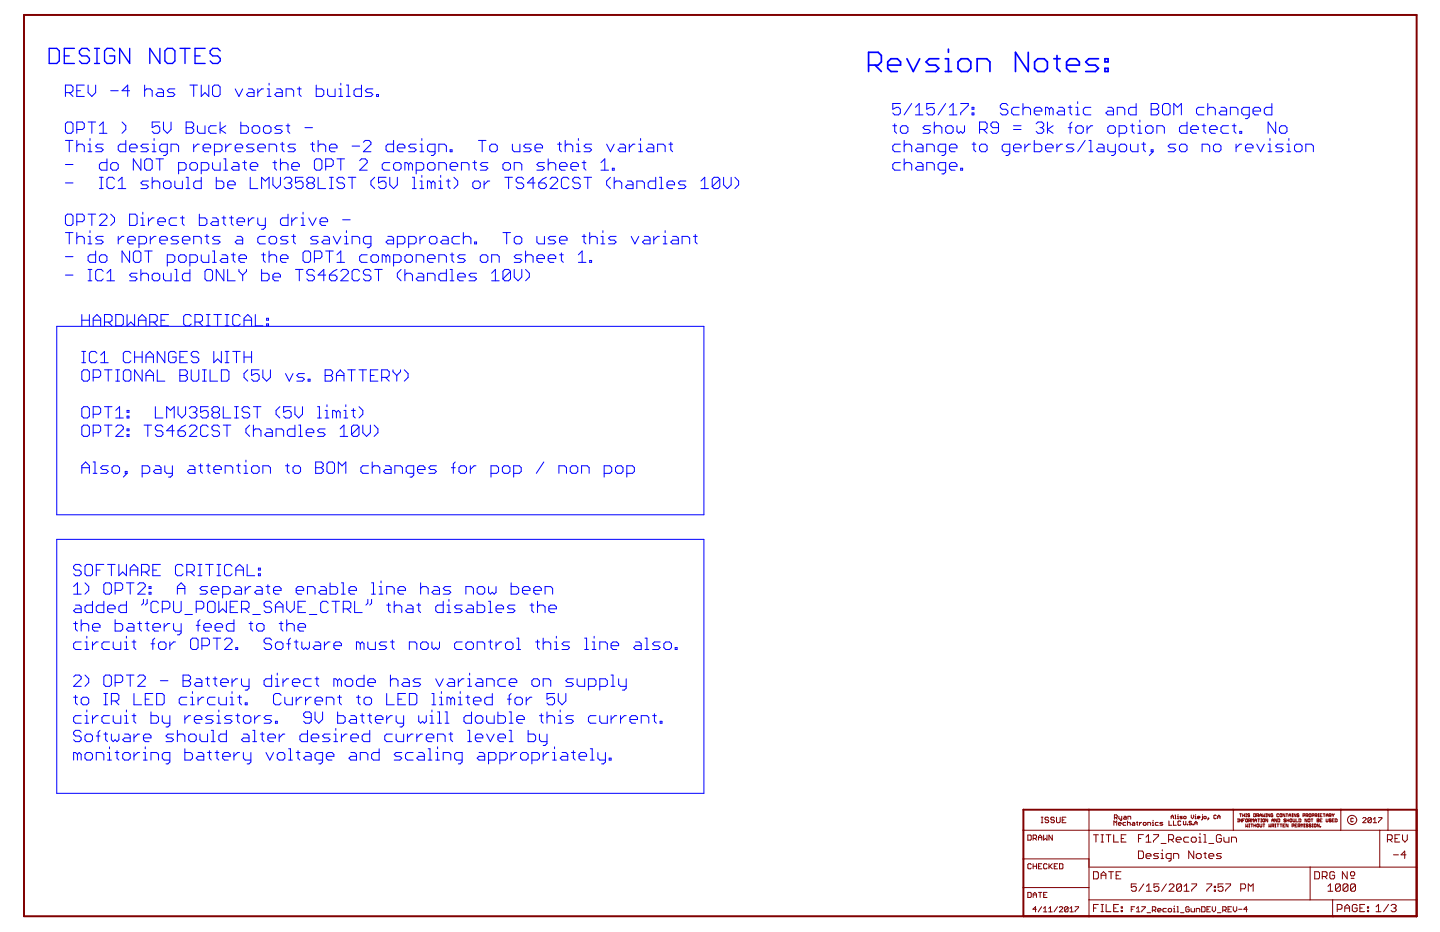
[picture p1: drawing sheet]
<svg xmlns="http://www.w3.org/2000/svg" width="432mm" height="279mm" viewBox="0 0 432 279" stroke-linecap="round" stroke-linejoin="round" font-family="sans-serif">
<g fill="none" stroke="#00f" stroke-width=".4">
<path d="M14.8 14.5h2.2l.8 .8v3l-.8 .7h-2.2zM19.3 16.8h1.5M22.3 14.5h-3v4.5h3M26.8 15.3l-.7-.8h-1.5l-.8 .8v.7l.8 .8h1.5l.7 .7v.8l-.7 .7h-1.5l-.8-.7M28.3 19h1.5M28.3 14.5h1.5M29.1 14.5v4.5M34.4 15.3l-.8-.8h-1.5l-.8 .8v3l.8 .7h1.5l.8-.7v-1.5h-1.5M38.9 14.5v4.5l-3-4.5v4.5M47.9 14.5v4.5l-3-4.5v4.5M49.4 15.3l.8-.8h1.5l.8 .8v3l-.8 .7h-1.5l-.8-.7zM54 14.5h3"/>
<path d="M55.5 14.5v4.5M58.5 16.8h1.5M61.5 14.5h-3v4.5h3M66 15.3l-.7-.8h-1.5l-.8 .8v.7l.8 .8h1.5l.7 .7v.8l-.7 .7h-1.5l-.8-.7"/>
</g>
<g fill="none" stroke="#00f" stroke-width=".3">
<path d="M19.6 27.8h1.7l.6-.6v-1.1l-.6-.6h-1.7v3.4M19.6 37.1l.6-.5h1.1l.6 .5v2.3l-.6 .6h-1.1l-.6-.6zM20.8 27.8l1.1 1.1M23 38.8h1.7l.6-.5v-1.2l-.6-.5h-1.7v3.4M23 27.2h1.2M25.3 25.5h-2.3v3.4h2.3M26.4 25.5v2.3l1.1 1.1 1.2-1.1v-2.3M26.4 36.6h2.3M27.5 36.6v3.4M29.8 40h2.3M29.8 37.7l1.1-1.1v3.4M33.2 27.2h2.3"/>
<path d="M36.6 36.6l1.1 1.1v1.1l-1.1 1.2M38.9 27.2h-2.3l1.7-1.7v3.4M43.4 25.5v3.4M43.4 27.2l.5-.6h1.2l.5 .6v1.7M47.3 26.6h1.2l.5 .6v1.7h-1.7l-.5-.6 .5-.5h1.7M47.9 36.6h-2.3v1.7l1.2-.6h.5l.6 .6v1.1l-.6 .6h-1.1l-.6-.6M49 36.6v2.2l1.2 1.2 1.1-1.2v-2.2M52.4 26.6h-1.7l-.5 .6 .5 .6h1.2l.5 .5-.5 .6h-1.7M55.8 36.6h1.7l.6 .5v.6l-.6 .6 .6 .5v.6l-.6 .6h-1.7zM55.8 38.3h1.7M56.9 25.5h2.3M58.1 25.5v3.4"/>
<path d="M59.2 37.7v1.7l.6 .6h1.7v-2.3M60.3 25.5v3.4l1.2-1.1 1.1 1.1v-3.4M64.3 25.5h1.1l.6 .6v2.2l-.6 .6h-1.1l-.6-.6v-2.2zM64.9 37.7h-1.7l-.6 .6v1.1l.6 .6h1.7M66 36.6v3.4M67.7 37.7l-1.7 1.1 1.7 1.2M70.5 26.6l1.1 2.3 1.2-2.3M72.2 36.6v3.4h1.7l.6-.6v-1.1l-.6-.6h-1.7M74.5 26.6h1.1l.6 .6v1.7h-1.7l-.6-.6 .6-.5h1.7M75.6 38.3l.6-.6h1.1l.6 .6v1.1l-.6 .6h-1.1l-.6-.6zM77.3 26.6v2.3M79 26.6h-.6l-1.1 1.2"/>
<path d="M79 38.3l.6-.6h1.1l.6 .6v1.1l-.6 .6h-1.1l-.6-.6zM80.1 28.9h1.2M80.1 26.6h.6v2.3M80.7 25v.5M83 26.6h1.1l.5 .6v1.7h-1.6l-.6-.6 .6-.5h1.6M84.6 37.7h-1.6l-.6 .6 .6 .5h1.1l.5 .6-.5 .6h-1.7M85.8 28.9v-2.3h1.7l.6 .6v1.7M85.8 37.7h1.1M86.4 37.1v2.3l.5 .6M89.2 26.6h1.1M89.7 26.1v2.2l.6 .6M91.4 38.3h2.3"/>
<path d="M94.8 25.5v3.4h1.7l.6-.6v-1.1l-.6-.6h-1.7M98.2 26.6v1.7l.6 .6h1.7v-2.3M101.6 28.9h1.1M101.6 26.6h.6v2.3M102.2 25v.5M103.9 25.5h.5v3.4M103.9 28.9h1.1M108.4 25.5v3.4h-1.7l-.5-.6v-1.1l.5-.6h1.7M111.8 26.6h-1.7l-.6 .6 .6 .6h1.1l.6 .5-.6 .6h-1.7M112.9 28.3h.6v.6h-.6zM267.7 37.7h1.2M268.3 37.1v2.3l.6 .6"/>
<path d="M270 38.3l.6-.6h1.1l.5 .6v1.1l-.5 .6h-1.1l-.6-.6zM270 31h-2.3v1.7l1.2-.5h.5l.6 .5v1.2l-.6 .5h-1.1l-.6-.5M273.4 31l-2.3 3.4M274.5 34.4h2.3M274.5 32.2l1.1-1.2v3.4M279 37.7h-1.7l-.5 .6 .5 .5h1.2l.5 .6-.5 .6h-1.7M280.2 38.3l.5-.6h1.2l.5 .6v1.7M280.2 31h-2.3v1.7l1.1-.5h.6l.6 .5v1.2l-.6 .5h-1.1l-.6-.5M280.2 36.6v3.4M283.6 31l-2.3 3.4M284.1 37.7h1.2l.5 .6v1.1l-.5 .6h-1.2l-.5-.6v-1.1zM284.7 34.4h2.3"/>
<path d="M284.7 32.2l1.1-1.2v3.4M287 37.7v1.7l.5 .6 .6-.6 .5 .6 .6-.6v-1.7M288.1 31h2.2v.6l-2.2 2.3v.5M291.5 32.2h.5v.5h-.5zM291.5 33.9h.5v.5h-.5zM293.7 38.8h1.7l.6-.5v-1.2l-.6-.5h-1.7v3.4M294.9 38.8l1.1 1.2M299.4 38.3h-1.7l-.6-.6v-.6l.6-.5h1.1l.6 .5v2.3l-.6 .6h-1.1l-.6-.6M302.2 31.6l-.6-.6h-1.1l-.5 .6v.6l.5 .5h1.1l.6 .6v.6l-.6 .5h-1.1l-.5-.5M303.9 38.8h2.3M303.9 37.7h2.3M305.6 32.2h-1.7l-.5 .5v1.2l.5 .5h1.7"/>
<path d="M306.7 32.7l.6-.5h1.1l.6 .5v1.7M306.7 31v3.4M310.1 33.3h2.3v-.6l-.6-.5h-1.1l-.6 .5v1.2l.6 .5h1.1M310.7 37.1l.6-.5h1.1l.6 .5v.6l-.6 .6M311.8 38.3h.6M312.4 38.3l.6 .5v.6l-.6 .6h-1.1l-.6-.6M314.1 36.6v3.4M314.7 32.7l-.6-.5h-.6v2.2M314.7 32.7v1.7M314.7 32.7l.5-.5 .6 .5v1.7M315.8 37.7l-1.7 1.1 1.7 1.2M317.5 32.2h1.1l.6 .5v1.7h-1.7l-.6-.5 .6-.6h1.7"/>
<path d="M320.3 38.3h1.1M320.3 32.2h1.1M320.9 31.6v2.3l.5 .5M321.4 36.6l-.5 .5v2.9M322.6 38.3l.6-.6h1.1l.5 .6v1.1l-.5 .6h-1.1l-.6-.6zM322.6 32.2h.6v2.2M322.6 34.4h1.1M323.2 30.5v.5M326 37.7v2.3M327.1 32.2h-1.7l-.6 .5v1.2l.6 .5h1.7M327.7 37.7h-.6l-1.1 1.1M332.2 38.3l.6-.6h1.1l.6 .6v1.1l-.6 .6h-1.1l-.6-.6z"/>
<path d="M332.2 32.2h1.1l.6 .5v1.7h-1.7l-.6-.5 .6-.6h1.7M335 34.4v-2.2h1.7l.6 .5v1.7M335.6 40h1.7l.5-.6v-1.1l-.5-.6h-1.7v3.4M339 37.7h1.1M339.5 37.1v2.3l.6 .6M340.7 31v3.4h-1.7l-.6-.5v-1.2l.6-.5h1.7M341.2 40h1.2M341.2 37.7h.6v2.3M341.8 36v.6M343.5 38.3l.6-.6h1.1l.6 .6v1.1l-.6 .6h-1.1l-.6-.6zM345.2 31h1.7l.6 .6v.6l-.6 .5 .6 .6v.6l-.6 .5h-1.7zM345.2 32.7h1.7"/>
<path d="M346.9 40v-2.3h1.7l.5 .6v1.7M349.1 31h1.2l.6 .6v2.3l-.6 .5h-1.2l-.5-.5v-2.3zM352 34.4v-3.4l1.1 1.2 1.1-1.2v3.4M355.9 36.6v3.4h-1.7l-.5-.6v-1.1l.5-.6h1.7M357.1 38.8h2.2v-.5l-.5-.6h-1.2l-.5 .6v1.1l.5 .6h1.2M360.5 37.7h1.1M361 32.2h-1.7l-.5 .5v1.2l.5 .5h1.7M361 37.1v2.3l.6 .6M362.2 32.7l.5-.5h1.2l.5 .5v1.7M362.2 31v3.4M362.7 38.8h2.3v-.5l-.6-.6h-1.1l-.6 .6v1.1l.6 .6h1.1M366.1 32.2h1.1l.6 .5v1.7h-1.7l-.6-.5 .6-.6h1.7"/>
<path d="M368.4 37.7h-1.7l-.6 .6v1.1l.6 .6h1.7M368.9 34.4v-2.2h1.7l.6 .5v1.7M369.5 37.7h1.1M370.1 37.1v2.3l.5 .6M371.8 39.4h.5v.6h-.5zM374.6 34.4h-1.7l-.6-.5v-1.2l.6-.5h1.7v2.8l-.6 .6h-.5M375.7 33.3h2.3v-.6l-.6-.5h-1.1l-.6 .5v1.2l.6 .5h1.1M381.4 31v3.4h-1.7l-.6-.5v-1.2l.6-.5h1.7M382.5 36.6v3.4l-2.2-3.4v3.4M383.6 38.3l.6-.6h1.1l.6 .6v1.1l-.6 .6h-1.1l-.6-.6zM19.6 42.1h2.3M19.6 49.3h2.3"/>
<path d="M19.6 54.8h2.3M20.8 42.1v3.4M23 42.1v3.4M23 43.8l.6-.6h1.1l.6 .6v1.7M26.4 43.2h.6v2.3M26.4 45.5h1.1M27 41.5v.6M29.8 56.5h1.1M29.8 53.1h1.1M30.4 53.1v3.4M30.9 43.2h-1.7l-.5 .6 .5 .5h1.2l.5 .6-.5 .6h-1.7M32.1 47.6v3.4h-1.7l-.6-.6v-1.1l.6-.6h1.7"/>
<path d="M33.2 49.3l.6-.6h1.1l.6 .6v1.1l-.6 .6h-1.1l-.6-.6zM34.3 53.7l-.5-.6h-1.2l-.5 .6v2.3l.5 .5h1.2l.5-.5M35.5 56.5h2.2M35.5 54.3l1.1-1.2v3.4M37.7 42.1v3.4h-1.7l-.5-.6v-1.1l.5-.6h1.7M38.9 44.3h2.2v-.5l-.5-.6h-1.2l-.5 .6v1.1l.5 .6h1.2M42.2 47.6v3.4l-2.2-3.4v3.4M43.4 48.2l.5-.6h1.2l.5 .6v2.2l-.5 .6h-1.2l-.5-.6zM44.5 43.2h-1.7l-.6 .6 .6 .5h1.1l.6 .6-.6 .6h-1.7M44.5 54.3h-1.7l-.6 .5 .6 .6h1.1l.6 .6-.6 .5h-1.7M45.6 53.1v3.4M45.6 54.8l.6-.5h1.1l.6 .5v1.7"/>
<path d="M45.6 43.2h.6v2.3M45.6 45.5h1.2M46.2 41.5v.6M46.8 47.6h2.2M47.9 47.6v3.4M49.6 54.3h1.1l.6 .5v1.2l-.6 .5h-1.1l-.6-.5v-1.2zM50.2 45.5h-1.7l-.6-.6v-1.1l.6-.6h1.7v2.9l-.6 .5h-.6M51.3 45.5v-2.3h1.7l.6 .6v1.7M52.4 54.3v1.7l.6 .5h1.7v-2.2M53.6 51h1.6l.6-.6v-1.1l-.6-.6h-1.6v3.4M55.8 56.5h1.1M55.8 53.1h.6v3.4"/>
<path d="M56.9 49.3l.6-.6h1.2l.5 .6v1.1l-.5 .6h-1.2l-.6-.6zM58.1 43.2v2.3M59.8 43.2h-.6l-1.1 1.1M60.3 53.1v3.4h-1.6l-.6-.5v-1.2l.6-.5h1.6M60.3 51h1.7l.6-.6v-1.1l-.6-.6h-1.7v3.4M60.9 44.3h2.3v-.5l-.6-.6h-1.1l-.6 .6v1.1l.6 .6h1.1M63.7 48.7v1.7l.6 .6h1.7v-2.3M64.3 45.5h1.7l.6-.6v-1.1l-.6-.6h-1.7v3.4M64.9 53.1v3.4h1.7l.5-.5v-1.2l-.5-.5h-1.7M67.1 47.6h.6v3.4M67.1 51h1.2M67.7 43.2v2.3"/>
<path d="M68.3 55.4h2.2v-.6l-.5-.5h-1.2l-.5 .5v1.2l.5 .5h1.2M69.4 43.2h-.6l-1.1 1.1M70 48.7h1.1l.5 .6v1.7h-1.6l-.6-.6 .6-.5h1.6M70.5 44.3h2.3v-.5l-.6-.6h-1.1l-.6 .6v1.1l.6 .6h1.1M72.8 48.7h1.1M73.3 48.2v2.2l.6 .6M75 49.9h2.3v-.6l-.6-.6h-1.1l-.6 .6v1.1l.6 .6h1.1M75 53.1v3.4h2.3M76.2 43.2h-1.7l-.6 .6 .6 .5h1.1l.6 .6-.6 .6h-1.7M77.3 44.3h2.3v-.5l-.6-.6h-1.1l-.6 .6v1.1l.6 .6h1.1M78.4 56.5v-3.4l1.2 1.2 1.1-1.2v3.4M80.7 45.5v-2.3h1.7l.6 .6v1.7"/>
<path d="M81.8 48.7h1.2M81.8 53.1v2.3l1.2 1.1 1.1-1.1v-2.3M82.4 48.2v2.2l.6 .6M84.1 49.3l.5-.6h1.2l.6 .6v1.7M84.1 43.2h1.1M84.1 47.6v3.4M84.6 42.7v2.2l.6 .6M85.2 53.7l.6-.6h1.1l.6 .6v.6l-.6 .5M86.4 54.8h.5M86.9 54.8l.6 .6v.6l-.6 .5h-1.1l-.6-.5M87.5 49.9h2.2v-.6l-.5-.6h-1.1l-.6 .6v1.1l.6 .6h1.1M88.6 43.2h-1.7l-.5 .6 .5 .5h1.2l.5 .6-.5 .6h-1.7"/>
<path d="M90.9 53.1h-2.3v1.7l1.1-.5h.6l.6 .5v1.2l-.6 .5h-1.1l-.6-.5M92.6 54.8l-.6-.5v-.6l.6-.6h1.1l.6 .6v.6l-.6 .5M92.6 54.8l-.6 .6v.6l.6 .5h1.1l.6-.5v-.6l-.6-.6M92.6 54.8h1.1M93.1 43.2h1.2M93.7 42.7v2.2l.6 .6M94.3 48.2l.5-.6h1.2l.5 .6v2.2l-.5 .6h-1.2l-.5-.6zM95.4 43.8l.6-.6h1.1l.6 .6v1.7M95.4 42.1v3.4M95.4 53.1v3.4h2.3M97.7 49.9h1.7l.5-.6v-1.1l-.5-.6h-1.7v3.4M98.8 44.3h2.2v-.5l-.5-.6h-1.1l-.6 .6v1.1l.6 .6h1.1"/>
<path d="M98.8 56.5h1.1M98.8 53.1h1.1M99.4 53.1v3.4M101 47.6h2.3M102.2 47.6v3.4M103.3 53.7l-.6-.6h-1.1l-.6 .6v.6l.6 .5h1.1l.6 .6v.6l-.6 .5h-1.1l-.6-.5M104.4 53.1h2.3M105.6 43.8h2.2M105.6 53.1v3.4M107.8 48.2l.6-.6h1.1l.6 .6v.5l-2.3 2.3h2.3M109 42.7l.5-.6h1.2l.5 .6v.5l-2.2 2.3h2.2M112.4 53.1l-1.2 1.2v1.1l1.2 1.1"/>
<path d="M115.8 53.1h-2.3v1.7l1.1-.5h.6l.6 .5v1.2l-.6 .5h-1.1l-.6-.5M116.9 53.1v2.3l1.1 1.1 1.1-1.1v-2.3M116.9 48.7h-1.7l-.6 .6v1.1l.6 .6h1.7M118 42.1v3.4h-1.7l-.5-.6v-1.1l.5-.6h1.7M118.6 48.7h1.1l.6 .6v1.1l-.6 .6h-1.1l-.6-.6v-1.1zM119.1 44.3h2.3v-.5l-.6-.6h-1.1l-.6 .6v1.1l.6 .6h1.1M122.5 49.3l-.5-.6h-.6v2.3M122.5 49.3v1.7M122.5 49.3l.6-.6 .6 .6v1.7M123.7 56.5h1.1M123.7 53.1h.5v3.4M124.8 43.2h-1.7l-.6 .6 .6 .5h1.1l.6 .6-.6 .6h-1.7"/>
<path d="M124.8 51h1.7l.6-.6v-1.1l-.6-.6h-1.7v3.4M125.9 43.2h.6v2.3M125.9 45.5h1.2M125.9 54.3h.6v2.2M125.9 56.5h1.2M126.5 41.5v.6M126.5 52.6v.5M128.2 49.3l.6-.6h1.1l.6 .6v1.1l-.6 .6h-1.1l-.6-.6zM129.3 54.8l.6-.5 .6 .5v1.7M129.3 54.8l-.5-.5h-.6v2.2M129.3 54.8v1.7M130.5 45.5h-1.7l-.6-.6v-1.1l.6-.6h1.7v2.9l-.6 .5h-.6"/>
<path d="M131.6 45.5v-2.3h1.7l.6 .6v1.7M131.6 51v-2.3h1.7l.6 .6v1.7M131.6 56.5h1.1M131.6 54.3h.5v2.2M132.1 52.6v.5M133.9 54.3h1.1M134.4 53.7v2.3l.6 .5M135 44.9h.6v.6h-.6zM135 49.9h2.2v-.6l-.5-.6h-1.1l-.6 .6v1.1l.6 .6h1.1M136.1 53.1l1.1 1.2v1.1l-1.1 1.1M138.4 51v-2.3h1.7l.5 .6v1.7M141.8 48.7h1.1"/>
<path d="M142.3 48.2v2.2l.6 .6M142.3 54.3h1.2l.5 .5v1.2l-.5 .5h-1.2l-.5-.5v-1.2zM143.5 42.1h2.2M144.6 42.1v3.4M145.2 54.3v2.2M146.3 48.7h-1.7l-.6 .6 .6 .6h1.1l.6 .5-.6 .6h-1.7M146.9 54.3h-.6l-1.1 1.1M147.4 43.2h1.1l.6 .6v1.1l-.6 .6h-1.1l-.5-.6v-1.1zM150.8 49.3l.6-.6h1.1l.6 .6v1.1l-.6 .6h-1.1l-.6-.6zM151.4 53.1h2.2M152.5 53.1v3.4M153.6 43.2v1.7l.6 .6h1.7v-2.3"/>
<path d="M154.2 51v-2.3h1.7l.6 .6v1.7M157 53.7l-.5-.6h-1.2l-.5 .6v.6l.5 .5h1.2l.5 .6v.6l-.5 .5h-1.2l-.5-.5M159.3 43.2h-1.7l-.6 .6 .6 .5h1.1l.6 .6-.6 .6h-1.7M160.4 44.3h2.3v-.5l-.6-.6h-1.1l-.6 .6v1.1l.6 .6h1.1M160.4 54.8h-2.2l1.7-1.7v3.4M161.6 54.8h1.7l.5 .6v.6l-.5 .5h-1.2l-.5-.5zM163.3 48.7h-1.7l-.6 .6 .6 .6h1.1l.6 .5-.6 .6h-1.7M163.8 53.1l-1.1 .6-1.1 1.1M164.4 49.3l.6-.6h1.1l.5 .6v1.7M164.4 47.6v3.4M165 53.7l.5-.6h1.1l.6 .6v.6l-2.2 2.2h2.2M167.2 43.2h1.1"/>
<path d="M167.8 42.7v2.2l.5 .6M167.8 49.9h2.2v-.6l-.5-.6h-1.2l-.5 .6v1.1l.5 .6h1.2M169.5 43.8l.5-.6h1.2l.5 .6v1.7M169.5 42.1v3.4M170.6 53.7l-.6-.6h-1.1l-.6 .6v2.3l.6 .5h1.1l.6-.5M171.2 49.9h2.2v-.6l-.5-.6h-1.2l-.5 .6v1.1l.5 .6h1.2M172.9 43.2h.5v2.3M172.9 45.5h1.1M173.4 41.5v.6M174 53.7l-.6-.6h-1.1l-.6 .6v.6l.6 .5h1.1l.6 .6v.6l-.6 .5h-1.1l-.6-.5M174.6 48.7h1.1M175.1 48.2v2.2l.6 .6"/>
<path d="M175.1 53.1h2.3M176.3 53.1v3.4M177.4 43.2h-1.7l-.6 .6 .6 .5h1.1l.6 .6-.6 .6h-1.7M180.2 51h2.3M180.2 48.7l1.2-1.1v3.4M181.9 43.2l1.1 2.3 1.2-2.3M183 53.1l-1.1 1.2v1.1l1.1 1.1M183.6 50.4h.6v.6h-.6zM184.2 53.1v3.4M184.2 54.8l.5-.5h1.2l.5 .5v1.7M185.9 43.2h1.1l.6 .6v1.7h-1.7l-.6-.6 .6-.6h1.7M188.1 54.3h1.2l.5 .5v1.7h-1.7l-.5-.5 .5-.6h1.7"/>
<path d="M188.7 43.2v2.3M190.4 43.2h-.6l-1.1 1.1M191 56.5v-2.2h1.7l.5 .5v1.7M191.5 43.2h.6v2.3M191.5 45.5h1.2M192.1 41.5v.6M194.4 43.2h1.1l.5 .6v1.7h-1.6l-.6-.6 .6-.6h1.6M196.6 53.1v3.4h-1.7l-.5-.5v-1.2l.5-.5h1.7M197.2 45.5v-2.3h1.7l.6 .6v1.7M197.7 56.5h1.2M197.7 53.1h.6v3.4M200 55.4h2.3v-.6l-.6-.5h-1.1l-.6 .5v1.2l.6 .5h1.1"/>
<path d="M200.6 43.2h1.1M201.1 42.7v2.2l.6 .6M205.7 54.3h-1.7l-.6 .5 .6 .6h1.1l.6 .6-.6 .5h-1.7M210.2 56.5h2.2M210.2 54.3l1.1-1.2v3.4M215.8 53.7v2.3l-.5 .5h-1.2l-.5-.5M215.8 53.7l-.5-.6h-1.2l-.5 .6v2.3M215.8 53.7l-2.2 2.3M217 53.1v2.3l1.1 1.1 1.1-1.1v-2.3M220.4 53.1l1.1 1.2v1.1l-1.1 1.1M270 43.2h-1.7l-.6 .6v1.1l.6 .6h1.7M270 48.7h-1.7l-.6 .6v1.1l.6 .6h1.7"/>
<path d="M271.1 43.8l.6-.6h1.1l.6 .6v1.7M271.1 49.3l.6-.6h1.1l.6 .6v1.7M271.1 42.1v3.4M271.1 47.6v3.4M275.1 43.2h1.1l.6 .6v1.7h-1.7l-.6-.6 .6-.6h1.7M275.1 48.7h1.1l.6 .6v1.7h-1.7l-.6-.6 .6-.5h1.7M277.9 45.5v-2.3h1.7l.6 .6v1.7M277.9 51v-2.3h1.7l.6 .6v1.7M283.6 45.5h-1.7l-.6-.6v-1.1l.6-.6h1.7v2.9l-.6 .5h-.6M283.6 51h-1.7l-.6-.6v-1.1l.6-.6h1.7v2.9l-.6 .5h-.6M284.7 44.3h2.3v-.5l-.6-.6h-1.1l-.6 .6v1.1l.6 .6h1.1M284.7 49.9h2.3v-.6l-.6-.6h-1.1l-.6 .6v1.1l.6 .6h1.1"/>
<path d="M288.1 50.4h.5v.6h-.5zM291.5 43.2h1.1M292 42.7v2.2l.6 .6M294.3 43.2h1.1l.6 .6v1.1l-.6 .6h-1.1l-.6-.6v-1.1zM302.8 45.5h-1.7l-.6-.6v-1.1l.6-.6h1.7v2.9l-.6 .5h-.6M303.9 44.3h2.3v-.5l-.6-.6h-1.1l-.6 .6v1.1l.6 .6h1.1M307.3 43.2v2.3M309 43.2h-.6l-1.1 1.1M310.1 42.1v3.4h1.7l.6-.6v-1.1l-.6-.6h-1.7M313.5 44.3h2.3v-.5l-.6-.6h-1.1l-.6 .6v1.1l.6 .6h1.1M316.9 43.2v2.3M318.6 43.2h-.5l-1.2 1.1"/>
<path d="M322 43.2h-1.7l-.6 .6 .6 .5h1.1l.6 .6-.6 .6h-1.7M325.4 42.1l-2.2 3.4M326.5 42.1h.6v3.4M326.5 45.5h1.2M329.4 43.2h1.1l.6 .6v1.7h-1.7l-.6-.6 .6-.6h1.7M332.2 43.2v1.7l.6 .6h1.7M334.5 43.2v2.9l-.6 .5h-.6M336.1 43.2h1.2l.5 .6v1.1l-.5 .6h-1.2l-.5-.6v-1.1zM339 43.2v1.7l.5 .6h1.7v-2.3M342.4 43.2h1.1M342.9 42.7v2.2l.6 .6M345.2 44.9h.6v.6h-.6z"/>
<path d="M345.8 45.5l-1.2 1.1M352.6 43.2h-1.7l-.6 .6 .6 .5h1.1l.6 .6-.6 .6h-1.7M354.2 43.2h1.2l.5 .6v1.1l-.5 .6h-1.2l-.5-.6v-1.1zM360.5 45.5v-2.3h1.7l.5 .6v1.7M364.4 43.2h1.1l.6 .6v1.1l-.6 .6h-1.1l-.5-.6v-1.1zM370.6 43.2v2.3M372.3 43.2h-.5l-1.2 1.1M373.5 44.3h2.2v-.5l-.5-.6h-1.2l-.5 .6v1.1l.5 .6h1.2M376.9 43.2l1.1 2.3 1.1-2.3M380.3 43.2h.5v2.3M380.3 45.5h1.1M380.8 41.5v.6"/>
<path d="M384.8 43.2h-1.7l-.6 .6 .6 .5h1.1l.6 .6-.6 .6h-1.7M385.9 43.2h.6v2.3M385.9 45.5h1.1M386.5 41.5v.6M388.7 43.2h1.2l.5 .6v1.1l-.5 .6h-1.2l-.5-.6v-1.1zM391.6 45.5v-2.3h1.7l.5 .6v1.7M19.6 69.7h2.3M19.6 76.9h2.3M20.2 64.2h1.1l.6 .6v2.2l-.6 .6h-1.1l-.6-.6v-2.2zM20.8 69.7v3.4M23 66.5h1.7l.6-.6v-1.1l-.6-.6h-1.7v3.4M23 69.7v3.4"/>
<path d="M23 71.4l.6-.5h1.1l.6 .5v1.7M26.4 70.9h.6v2.2M26.4 64.2h2.3M26.4 73.1h1.1M27 69.2v.5M27.5 64.2v3.4M28.7 75.2v3.5h-1.7l-.6-.6v-1.2l.6-.5h1.7M29.8 64.8l.6-.6h1.1l.6 .6v.5l-2.3 2.3h2.3M29.8 76.9l.6-.5h1.1l.6 .5v1.2l-.6 .6h-1.1l-.6-.6zM30.9 70.9h-1.7l-.5 .5 .5 .6h1.2l.5 .6-.5 .5h-1.7M33.2 64.2l1.1 1.1v1.2l-1.1 1.1M35.5 70.9v2.2"/>
<path d="M37.1 70.9h-.5l-1.1 1.1M38.3 72h2.3v-.6l-.6-.5h-1.1l-.6 .5v1.2l.6 .5h1.1M38.9 64.2h1.7l.5 .6v2.2l-.5 .6h-1.7zM38.9 75.2v3.5l-2.3-3.5v3.5M40 75.8l.6-.6h1.1l.5 .6v2.3l-.5 .6h-1.1l-.6-.6zM41.7 73.1h1.7l.5-.5v-1.2l-.5-.5h-1.7v3.4M42.2 67.6h1.2M42.2 65.3h.6v2.3M42.8 63.6v.6M43.4 75.2h2.2M44.5 65.3v2.3M44.5 75.2v3.5"/>
<path d="M45.1 70.9v2.2M46.2 65.3h-.6l-1.1 1.2M46.8 70.9h-.6l-1.1 1.1M47.3 66.5h2.3v-.6l-.6-.6h-1.1l-.6 .6v1.1l.6 .6h1.1M47.9 72h2.3v-.6l-.6-.5h-1.1l-.6 .5v1.2l.6 .5h1.1M50.2 78.7h1.7l.5-.6v-1.2l-.5-.5h-1.7v3.4M53 65.3h-1.7l-.6 .6v1.1l.6 .6h1.7M53.6 76.9l.5-.5h1.1l.6 .5v1.2l-.6 .6h-1.1l-.5-.6zM53.6 70.9h-1.7l-.6 .5 .6 .6h1.1l.6 .6-.6 .5h-1.7M54.1 65.3h1.1M54.7 72h2.2v-.6l-.5-.5h-1.2l-.5 .5v1.2l.5 .5h1.2M54.7 64.8v2.2l.5 .6"/>
<path d="M56.9 78.7h1.8l.5-.6v-1.2l-.5-.5h-1.8v3.4M58.1 73.1v-2.2h1.7l.5 .5v1.7M59.8 64.2v3.4h1.7l.5-.6v-1.1l-.5-.6h-1.7M60.3 76.4v1.7l.6 .6h1.7v-2.3M61.5 70.9h1.1M62 70.3v2.3l.6 .5M63.7 75.2h.6v3.5M63.7 65.3h1.2l.5 .6v1.7h-1.7l-.5-.6 .5-.5h1.7M63.7 78.7h1.2M66 70.9h-1.7l-.6 .5 .6 .6h1.1l.6 .6-.6 .5h-1.7M66.6 76.4h1.1l.6 .5v1.8h-1.7l-.6-.6 .6-.6h1.7M66.6 65.3h1.1"/>
<path d="M67.1 64.8v2.2l.6 .6M68.8 65.3h1.2M69.4 64.8v2.2l.6 .6M69.4 76.4h1.1M70 75.8v2.3l.5 .6M71.1 70.9h1.1l.6 .5v1.7h-1.7l-.6-.5 .6-.6h1.7M71.1 66.5h2.2v-.6l-.5-.6h-1.2l-.5 .6v1.1l.5 .6h1.2M71.6 77.5h2.3v-.6l-.6-.5h-1.1l-.6 .5v1.2l.6 .6h1.1M74.5 65.3v2.3M76.2 65.3h-.6l-1.1 1.2M77.3 65.3v1.7l.6 .6h1.7M78.4 76.4h1.2"/>
<path d="M79 75.8v2.3l.6 .6M79.6 70.9h-1.7l-.6 .5v1.2l.6 .5h1.7M79.6 65.3v2.9l-.6 .5h-.6M80.7 71.4l.6-.5h1.1l.6 .5v1.2l-.6 .5h-1.1l-.6-.5zM80.7 75.2v3.5M80.7 76.9l.6-.5h1.1l.6 .5v1.8M84.1 77.5h2.3v-.6l-.6-.5h-1.2l-.5 .5v1.2l.5 .6h1.2M86.4 64.2v3.4h-1.8l-.5-.6v-1.1l.5-.6h1.8M86.4 70.9h-1.8l-.5 .5 .5 .6h1.2l.6 .6-.6 .5h-1.7M87.5 65.3v2.3M87.5 70.9h1.1M88.1 70.3v2.3l.5 .5"/>
<path d="M89.2 65.3h-.6l-1.1 1.2M90.3 65.3h.6v2.3M90.3 67.6h1.1M90.9 63.6v.6M91.4 75.2h1.2l.5 .6v2.3l-.5 .6h-1.2l-.5-.6v-2.3zM92.6 65.3l1.1 2.3 1.1-2.3M94.3 77.5h1.7l.5-.6v-1.1l-.5-.6h-1.7v3.5M95.4 70.9h-1.7l-.6 .5 .6 .6h1.1l.6 .6-.6 .5h-1.7M96 66.5h2.2v-.6l-.5-.6h-1.2l-.5 .6v1.1l.5 .6h1.2M97.1 70.9h1.1l.6 .5v1.7h-1.7l-.6-.5 .6-.6h1.7M97.7 75.2h2.2M98.8 75.2v3.5"/>
<path d="M99.9 70.9l1.1 2.2 1.2-2.2M101 76.4l1.2-1.2v3.5M101 78.7h2.3M102.7 65.9h2.3M103.3 70.9h.6v2.2M103.3 73.1h1.1M103.9 69.2v.5M105.6 73.1v-2.2h1.7l.5 .5v1.7M110.1 76.4h-1.7l-.6 .5v1.2l.6 .6h1.7M111.2 76.9l.6-.5h1.1l.6 .5v1.2l-.6 .6h-1.1l-.6-.6zM111.2 73.1h-1.7l-.5-.5v-1.2l.5-.5h1.7v2.8l-.5 .6h-.6M115.8 76.9v1.8"/>
<path d="M115.8 76.9l-.6-.5h-.6v2.3M115.8 76.9l.5-.5 .6 .5v1.8M116.3 70.9h1.2l.5 .5v1.7h-1.7l-.5-.5 .5-.6h1.7M118 78.7h1.7l.6-.6v-1.2l-.6-.5h-1.7v3.4M119.1 73.1h1.7l.6-.5v-1.2l-.6-.5h-1.7v3.4M121.4 76.9l.6-.5h1.1l.6 .5v1.2l-.6 .6h-1.1l-.6-.6zM122.5 73.1h1.7l.6-.5v-1.2l-.6-.5h-1.7v3.4M124.8 78.7v-2.3h1.7l.6 .5v1.8M125.9 70.9v2.2M127.6 70.9h-.5l-1.2 1.1M128.2 77.5h2.3v-.6l-.6-.5h-1.1l-.6 .5v1.2l.6 .6h1.1M128.8 71.4l.5-.5h1.2l.5 .5v1.2l-.5 .5h-1.2l-.5-.5z"/>
<path d="M131.6 78.7v-2.3h1.7l.6 .5v1.8M132.7 70.9h1.2l.5 .5v1.7h-1.7l-.6-.5 .6-.6h1.7M135 76.4h1.1M135.6 75.8v2.3l.5 .6M137.8 70.9h-1.7l-.5 .5v1.2l.5 .5h1.7M138.9 71.4l.6-.5h1.1l.6 .5v1.7M138.9 69.7v3.4M139.5 76.4h-1.7l-.6 .5 .6 .6h1.1l.6 .6-.6 .6h-1.7M142.3 72.6h.6v.5h-.6zM144 76.9l.6-.5h1.1l.6 .5v1.2l-.6 .6h-1.1l-.6-.6zM147.4 78.7v-2.3h1.7l.6 .5v1.8M150.8 69.7h2.3"/>
<path d="M151.9 69.7v3.4M154.2 71.4l.6-.5h1.1l.6 .5v1.2l-.6 .5h-1.1l-.6-.5zM156.5 76.4h-1.7l-.6 .5 .6 .6h1.1l.6 .6-.6 .6h-1.7M157.6 76.9l.6-.5h1.1l.6 .5v1.8M157.6 75.2v3.5M161 70.9v1.7l.6 .5h1.7v-2.2M161 77.5h2.3v-.6l-.6-.5h-1.1l-.6 .5v1.2l.6 .6h1.1M164.4 77.5h2.2v-.6l-.5-.5h-1.1l-.6 .5v1.2l.6 .6h1.1M166.6 70.9h-1.6l-.6 .5 .6 .6h1.1l.5 .6-.5 .5h-1.7M167.8 72h2.2v-.6l-.5-.5h-1.2l-.5 .5v1.2l.5 .5h1.2M167.8 76.4h1.1M168.3 75.8v2.3l.6 .6"/>
<path d="M173.4 78.7h2.3M173.4 76.4l1.2-1.2v3.5M174.6 70.9h1.1M175.1 70.3v2.3l.6 .5M176.8 71.4l.6-.5h1.1l.6 .5v1.7M176.8 69.7v3.4M176.8 78.1h.6v.6h-.6zM180.2 70.9h.6v2.2M180.2 73.1h1.2M180.8 69.2v.5M184.7 70.9h-1.7l-.5 .5 .5 .6h1.2l.5 .6-.5 .5h-1.7M189.3 70.9l1.1 2.2 1.1-2.2"/>
<path d="M193.2 70.9h1.2l.5 .5v1.7h-1.7l-.5-.5 .5-.6h1.7M196 70.9v2.2M197.7 70.9h-.5l-1.2 1.1M198.9 70.9h.6v2.2M198.9 73.1h1.1M199.5 69.2v.5M201.7 70.9h1.1l.6 .5v1.7h-1.7l-.6-.5 .6-.6h1.7M204.5 73.1v-2.2h1.7l.6 .5v1.7M207.9 70.9h1.2M208.5 70.3v2.3l.6 .5M17 97.8h194.1v56.5h-194.1zM19.6 82.5h2.3"/>
<path d="M24.5 94.3v3.4M24.5 96h2.3M26.4 84.2h1.1M26.4 80.8h1.1M26.8 94.3v3.4M27 80.8v3.4M27.9 96h2.3M27.9 97.7v-2.3l1.2-1.1 1.1 1.1v2.3M30.9 81.3l-.5-.5h-1.2l-.5 .5v2.3l.5 .6h1.2l.5-.6M31.3 96.5h1.7l.6-.5v-1.2l-.6-.5h-1.7v3.4M32.1 81.9l1.1-1.1v3.4M32.1 84.2h2.2"/>
<path d="M32.4 96.5l1.2 1.2M34.7 94.3h1.7l.6 .5v2.3l-.6 .6h-1.7zM38.1 94.3v3.4l1.1-1.2 1.2 1.2v-3.4M41.1 81.9h-1.7l-.5 .6 .5 .5h1.2l.5 .6-.5 .6h-1.7M41.5 96h2.3M41.5 97.7v-2.3l1.1-1.1 1.2 1.1v2.3M42.2 80.8v3.4M42.2 82.5l.6-.6h1.1l.6 .6v1.7M44.9 96.5h1.7l.6-.5v-1.2l-.6-.5h-1.7v3.4M45.6 82.5l.6-.6h1.1l.6 .6v1.1l-.6 .6h-1.1l-.6-.6zM46 96.5l1.2 1.2M48.3 96h1.1"/>
<path d="M49 81.9v1.7l.6 .6h1.7v-2.3M50.5 94.3h-2.2v3.4h2.2M52.4 84.2h1.2M52.4 80.8h.6v3.4M56.9 80.8v3.4h-1.7l-.5-.6v-1.1l.5-.6h1.7M57.3 94.8l-.5-.5h-1.2l-.5 .5v2.3l.5 .6h1.2l.5-.6M58.5 96.5h1.7l.5-.5v-1.2l-.5-.5h-1.7v3.4M59.6 96.5l1.1 1.2M61.9 94.3h1.1M61.9 97.7h1.1M62 80.8h1.2l.5 .5v2.3l-.5 .6h-1.2l-.5-.6v-2.3zM62.4 94.3v3.4"/>
<path d="M64.1 94.3h2.3M65.3 94.3v3.4M67.1 80.8v3.4l-2.2-3.4v3.4M67.5 94.3h1.1M67.5 97.7h1.1M68.1 94.3v3.4M68.3 80.8v3.4h2.2M71.6 80.8v.5l1.2 1.2M72 94.8l-.5-.5h-1.2l-.5 .5v2.3l.5 .6h1.2l.5-.6M72.8 82.5v1.7M73.2 96h2.2M73.2 97.7v-2.3l1.1-1.1 1.1 1.1v2.3"/>
<path d="M73.9 80.8v.5l-1.1 1.2M76.6 94.3v3.4h2.2M78.4 80.8v3.4h1.7l.6-.6v-1.1l-.6-.6h-1.7M79.9 95.4h.6v.6h-.6zM79.9 97.1h.6v.6h-.6zM81.8 83h2.3v-.5l-.6-.6h-1.1l-.6 .6v1.1l.6 .6h1.1M88.6 80.8h2.3M89.7 80.8v3.4M94.3 81.3l-.6-.5h-1.1l-.6 .5v.6l.6 .6h1.1l.6 .5v.6l-.6 .6h-1.1l-.6-.6M97.7 82.5h-2.3l1.7-1.7v3.4M98.8 82.5h1.7l.5 .5v.6l-.5 .6h-1.1l-.6-.6zM101 80.8l-1.1 .5-1.1 1.2"/>
<path d="M102.2 81.3l.5-.5h1.2l.5 .5v.6l-2.2 2.3h2.2M107.8 81.3l-.5-.5h-1.1l-.6 .5v2.3l.6 .6h1.1l.5-.6M111.2 81.3l-.5-.5h-1.2l-.5 .5v.6l.5 .6h1.2l.5 .5v.6l-.5 .6h-1.2l-.5-.6M112.4 80.8h2.2M113.5 80.8v3.4M120.3 80.8l-1.2 1.1v1.1l1.2 1.2M121.4 80.8v3.4M121.4 82.5l.6-.6h1.1l.6 .6v1.7M125.4 81.9h1.1l.6 .6v1.7h-1.7l-.6-.6 .6-.6h1.7M128.2 84.2v-2.3h1.7l.6 .6v1.7M133.9 80.8v3.4h-1.8l-.5-.6v-1.1l.5-.6h1.8M135 80.8h.6v3.4"/>
<path d="M135 84.2h1.1M137.2 83h2.3v-.5l-.6-.6h-1.1l-.6 .6v1.1l.6 .6h1.1M142.9 81.9h-1.7l-.6 .6 .6 .5h1.1l.6 .6-.6 .6h-1.7M147.4 84.2h2.3M147.4 81.9l1.1-1.1v3.4M153.1 81.3v2.3l-.6 .6h-1.1l-.6-.6M153.1 81.3l-.6-.5h-1.1l-.6 .5v2.3M153.1 81.3l-2.3 2.3M154.2 80.8v2.2l1.1 1.2 1.2-1.2v-2.2M157.6 80.8l1.1 1.1v1.1l-1.1 1.2M24.5 108.7h1.2M24.5 105.3h1.2"/>
<path d="M25.1 110.9h1.1l.6 .5v2.3l-.6 .6h-1.1l-.6-.6v-2.3zM25.1 105.3v3.4M27.9 113.1h1.7l.6-.5v-1.2l-.6-.5h-1.7v3.4M29.1 105.9l-.6-.6h-1.1l-.6 .6v2.3l.6 .5h1.1l.6-.5M30.2 106.5l1.1-1.2v3.4M30.2 108.7h2.2M31.3 110.9h2.3M32.4 110.9v3.4M34.7 110.9h1.2M34.7 114.3h1.2M35.3 110.9v3.4M37.5 110.9h1.2l.5 .5v2.3l-.5 .6h-1.2l-.5-.6v-2.3z"/>
<path d="M39.2 105.9l-.5-.6h-1.2l-.5 .6v2.3l.5 .5h1.2l.5-.5M40.4 105.3v3.4M40.4 107h2.2M42.6 110.9v3.4l-2.2-3.4v3.4M42.6 105.3v3.4M43.8 108.7v-2.2l1.1-1.2 1.1 1.2v2.2M43.8 114.3v-2.3l1.1-1.1 1.1 1.1v2.3M43.8 107h2.2M43.8 112.6h2.2M47.2 110.9v3.4h2.2M49.4 105.3v3.4l-2.2-3.4v3.4M52.8 105.9l-.6-.6h-1.1l-.6 .6v2.3l.6 .5h1.1l.6-.5v-1.2h-1.1"/>
<path d="M53.9 110.9h1.7l.6 .5v.6l-.6 .6 .6 .5v.6l-.6 .6h-1.7zM53.9 107h1.2M53.9 112.6h1.7M56.2 105.3h-2.3v3.4h2.3M57.3 110.9v2.8l.6 .6h1.1l.6-.6v-2.8M59.6 105.9l-.6-.6h-1.1l-.6 .6v.6l.6 .5h1.1l.6 .6v.6l-.6 .5h-1.1l-.6-.5M60.7 110.9h1.2M60.7 114.3h1.2M61.3 110.9v3.4M63 110.9v3.4h2.3M64.1 105.3v3.4l1.2-1.1 1.1 1.1v-3.4M66.4 110.9h1.7l.5 .5v2.3l-.5 .6h-1.7z"/>
<path d="M67.5 108.7h1.1M67.5 105.3h1.1M68.1 105.3v3.4M69.8 105.3h2.2M70.9 105.3v3.4M73.2 105.3v3.4M73.2 107h2.2M74.3 110.9l-1.1 1.1v1.1l1.1 1.2M75.4 105.3v3.4M77.7 110.9h-2.3v1.7l1.2-.6h.5l.6 .6v1.1l-.6 .6h-1.1l-.6-.6M78.8 110.9v2.2l1.1 1.2 1.2-1.2v-2.2M85.6 112l1.1 2.3 1.2-2.3"/>
<path d="M91.3 112h-1.7l-.6 .6 .6 .5h1.1l.6 .6-.6 .6h-1.7M92.4 113.7h.6v.6h-.6zM97.5 110.9h1.7l.5 .5v.6l-.5 .6 .5 .5v.6l-.5 .6h-1.7zM97.5 112.6h1.7M100.9 112.6h2.2M100.9 114.3v-2.3l1.1-1.1 1.1 1.1v2.3M104.3 110.9h2.2M105.4 110.9v3.4M107.7 110.9h2.2M108.8 110.9v3.4M111.1 112.6h1.1M113.3 110.9h-2.2v3.4h2.2"/>
<path d="M114.4 113.1h1.7l.6-.5v-1.2l-.6-.5h-1.7v3.4M115.6 113.1l1.1 1.2M117.8 110.9v.5l1.2 1.2M119 112.6v1.7M120.1 110.9v.5l-1.1 1.2M121.2 110.9l1.2 1.1v1.1l-1.2 1.2M24.5 128l.6-.6h1.1l.6 .6v2.3l-.6 .5h-1.1l-.6-.5zM25.1 121.9h1.1l.6 .6v2.3l-.6 .5h-1.1l-.6-.5v-2.3zM27.9 124.2h1.7l.6-.6v-1.1l-.6-.6h-1.7v3.4M27.9 129.7h1.7l.6-.6v-1.1l-.6-.6h-1.7v3.4M27.9 138.5h.6v3.4M31.3 121.9h2.3"/>
<path d="M31.3 127.4h2.3M32.4 121.9v3.4M32.4 127.4v3.4M32.4 139.6h-1.6l-.6 .6 .6 .6h1.1l.5 .5-.5 .6h-1.7M34.1 139.6h1.2l.6 .6v1.1l-.6 .6h-1.2l-.5-.6v-1.1zM34.7 128l.6-.6h1.1l.6 .6v.6l-2.3 2.2h2.3M34.7 125.3h2.3M34.7 123l1.2-1.1v3.4M38.1 123h.6v.6h-.6zM38.1 124.8h.6v.5h-.6zM38.1 128.6h.6v.5h-.6zM38.1 130.3h.6v.5h-.6z"/>
<path d="M43.2 127.4h2.3M44.3 127.4v3.4M46.6 139.6h1.1l.6 .6v1.7h-1.7l-.6-.6 .6-.5h1.7M46.6 121.9v3.4h2.3M48.9 128l-.6-.6h-1.1l-.6 .6v.6l.6 .5h1.1l.6 .6v.6l-.6 .5h-1.1l-.6-.5M49.4 139.6v1.7l.6 .6h1.7M50 125.3v-3.4l1.1 1.1 1.1-1.1v3.4M51.7 139.6v2.9l-.6 .5h-.6M52.2 129.1h-2.2l1.7-1.7v3.4M53.4 121.9v2.3l1.1 1.1 1.1-1.1v-2.3M53.4 129.1h1.7l.5 .6v.6l-.5 .5h-1.2l-.5-.5zM55.6 127.4l-1.1 .6-1.1 1.1"/>
<path d="M56.8 128l.5-.6h1.2l.5 .6v.6l-2.2 2.2h2.2M56.8 139.6h1.1l.6 .6v1.7h-1.7l-.6-.6 .6-.5h1.7M56.8 122.5l.5-.6h1.2l.5 .6v.5l-.5 .6M57.9 123.6h.6M58.5 123.6l.5 .6v.6l-.5 .5h-1.2l-.5-.5M59.6 139.6h1.1M60.2 139.1v2.2l.5 .6M61.9 139.6h1.1M62.4 128l-.5-.6h-1.2l-.5 .6v2.3l.5 .5h1.2l.5-.5M62.4 121.9h-2.2v1.7l1.1-.6h.6l.5 .6v1.2l-.5 .5h-1.2l-.5-.5M62.4 139.1v2.2l.6 .6M64.1 123.6l-.5-.6v-.5l.5-.6h1.2l.5 .6v.5l-.5 .6"/>
<path d="M64.1 123.6l-.5 .6v.6l.5 .5h1.2l.5-.5v-.6l-.5-.6M64.1 123.6h1.2M65.8 128l-.5-.6h-1.2l-.5 .6v.6l.5 .5h1.2l.5 .6v.6l-.5 .5h-1.2l-.5-.5M67 121.9v3.4h2.2M67 127.4h2.2M68.1 127.4v3.4M70.3 121.9h1.2M70.3 125.3h1.2M70.9 121.9v3.4M70.9 139.6h1.1M71.5 139.1v2.2l.5 .6M73.2 139.6h.5v2.3"/>
<path d="M73.7 137.9v.6M74.9 122.5l-.6-.6h-1.1l-.6 .6v.5l.6 .6h1.1l.6 .6v.6l-.6 .5h-1.1l-.6-.5M74.9 127.4l-1.2 1.2v1.1l1.2 1.1M76 139.6h1.1l.6 .6v1.1l-.6 .6h-1.1l-.6-.6v-1.1zM76 121.9h2.3M76 129.1l.6-.5h1.1l.6 .5v1.7M76 127.4v3.4M77.1 121.9v3.4M79.9 128.6h1.2l.6 .5v1.7h-1.8l-.5-.5 .5-.6h1.8M82.8 130.8v-2.2h1.7l.5 .5v1.7M83.9 121.9l-1.1 1.1v1.2l1.1 1.1M85.6 139.6h1.1"/>
<path d="M86.2 139.1v2.2l.5 .6M87.3 121.9h-2.3v1.7l1.2-.6h.5l.6 .6v1.2l-.6 .5h-1.1l-.6-.5M88.4 121.9v2.3l1.2 1.1 1.1-1.1v-2.3M88.4 127.4v3.4h-1.7l-.5-.5v-1.2l.5-.5h1.7M89.6 127.4h.5v3.4M89.6 130.8h1.1M91.8 129.7h2.3v-.6l-.6-.5h-1.1l-.6 .5v1.2l.6 .5h1.1M94.7 138.5h1.7l.5 .6v.5l-.5 .6 .5 .6v.5l-.5 .6h-1.7zM95.2 121.9h.6v3.4M95.2 125.3h1.2M97.5 125.3h1.1M97.5 123h.5v2.3"/>
<path d="M97.5 128.6h-1.7l-.6 .5 .6 .6h1.1l.6 .6-.6 .5h-1.7M98 121.3v.6M98.6 138.5h1.1l.6 .6v2.2l-.6 .6h-1.1l-.6-.6v-2.2zM100.9 123.6l-.6-.6h-.6v2.3M100.9 123.6v1.7M100.9 123.6l.6-.6 .5 .6v1.7M102 128.6l1.1-1.2v3.4M102 130.8h2.3M103.1 125.3h1.2M103.1 123h.6v2.3M103.7 121.3v.6M105.4 123h1.1"/>
<path d="M106 122.5v2.3l.5 .5M107.7 128l-.6-.6h-1.1l-.6 .6v2.3M107.7 121.9l1.1 1.1v1.2l-1.1 1.1M107.7 128v2.3l-.6 .5h-1.1l-.6-.5M107.7 128l-2.3 2.3M108.8 127.4v2.3l1.1 1.1 1.2-1.1v-2.3M110.5 139.6h-1.7l-.6 .6v1.1l.6 .6h1.7M111.6 138.5v3.4M112.2 127.4l1.1 1.2v1.1l-1.1 1.1M115.6 139.6h1.1l.6 .6v1.7h-1.7l-.6-.6 .6-.5h1.7M130.9 139.6h-1.7l-.6 .6 .6 .6h1.1l.6 .5-.6 .6h-1.7M136.5 138.5l-.6 .6v2.8"/>
<path d="M138.2 139.6h1.1l.6 .6v1.1l-.6 .6h-1.1l-.6-.6v-1.1zM141 139.6v2.3M142.7 139.6h-.5l-1.2 1.2M151.2 139.6h1.1l.6 .6v1.1l-.6 .6h-1.1l-.6-.6v-1.1zM163.1 138.5l-2.3 3.4M185.1 139.6h1.2l.5 .6v1.1l-.5 .6h-1.2l-.5-.6v-1.1zM24.5 141.9v-2.3l1.2-1.1 1.1 1.1v2.3M24.5 140.2h2.3M27.9 141.9h1.2M37.5 141.3h.6v.6h-.6zM38.1 141.9l-1.1 1.1M42.6 141.9h1.7l.6-.6v-1.1l-.6-.6h-1.7v3.4"/>
<path d="M64.1 140.8h2.3v-.6l-.6-.6h-1.1l-.6 .6v1.1l.6 .6h1.1M67.5 141.9v-2.3h1.7l.6 .6v1.7M73.2 141.9h1.1M78.8 141.9v-2.3h1.7l.6 .6v1.7M87.9 140.2l.5-.6h1.2l.5 .6v1.1l-.5 .6h-1.2l-.5-.6zM94.7 140.2h1.7M101.5 141.9v-3.4l1.1 1.1 1.1-1.1v3.4M111.6 140.2l.6-.6h1.1l.6 .6v1.7M118.4 141.9v-2.3h1.7l.6 .6v1.7M124.1 141.9h-1.7l-.6-.6v-1.1l.6-.6h1.7v2.9l-.6 .5h-.6M125.2 140.8h2.2v-.6l-.5-.6h-1.1l-.6 .6v1.1l.6 .6h1.1M135.4 140.2h1.1"/>
<path d="M147.2 141.9h1.7l.6-.6v-1.1l-.6-.6h-1.7v3.4M154 141.9h1.7l.6-.6v-1.1l-.6-.6h-1.7v3.4M167.6 141.9v-2.3h1.7l.6 .6v1.7M171 140.2l.6-.6h1.1l.5 .6v1.1l-.5 .6h-1.1l-.6-.6zM174.4 141.9v-2.3h1.7l.6 .6v1.7M181.2 141.9h1.7l.5-.6v-1.1l-.5-.6h-1.7v3.4M188 141.9h1.7l.5-.6v-1.1l-.5-.6h-1.7v3.4M17 161.7h194.1v76.1h-194.1zM22.1 175.9l1.1-1.2v3.4M22.1 178.1h2.2M24.3 169.8l-.5-.6h-1.2l-.5 .6v.5l.5 .6h1.2l.5 .6v.5l-.5 .6h-1.2l-.5-.6M25.5 174.7l1.1 1.2v1.1l-1.1 1.1"/>
<path d="M26 169.2h1.2l.5 .6v2.2l-.5 .6h-1.2l-.5-.6v-2.2zM28.9 170.9h1.1M31.1 169.2h-2.2v3.4M31.7 174.7h1.1l.6 .6v2.3l-.6 .5h-1.1l-.6-.5v-2.3zM32.3 169.2h2.2M33.4 169.2v3.4M34.5 177h1.7l.6-.6v-1.1l-.6-.6h-1.7v3.4M35.6 169.2v3.4l1.2-1.1 1.1 1.1v-3.4M37.9 174.7h2.3M39.1 170.9h2.2M39.1 172.6v-2.3l1.1-1.1 1.1 1.1v2.3M39.1 174.7v3.4"/>
<path d="M41.3 175.3l.6-.6h1.1l.6 .6v.6l-2.3 2.2h2.3M42.4 171.5h1.7l.6-.6v-1.1l-.6-.6h-1.7v3.4M43 179.7v1.1l-.6 .6M43.6 171.5l1.1 1.1M44.1 179.7v1.1l-.5 .6M44.7 175.9h.6v.5h-.6zM44.7 177.6h.6v.5h-.6zM45.8 170.9h1.2M48.1 169.2h-2.3v3.4h2.3M53.2 176.4h2.2M53.2 178.1v-2.2l1.1-1.2 1.1 1.2v2.2M54.9 169.8l-.6-.6h-1.1l-.6 .6v2.2l.6 .6h1.1l.6-.6"/>
<path d="M56 171.5h1.7l.6-.6v-1.1l-.6-.6h-1.7v3.4M57.1 171.5l1.2 1.1M59.4 169.2h1.1M59.4 172.6h1.1M60 169.2v3.4M61.7 169.2h2.2M62.2 175.9h-1.7l-.5 .5 .5 .6h1.2l.5 .6-.5 .5h-1.7M62.8 169.2v3.4M63.4 177h2.2v-.6l-.5-.5h-1.2l-.5 .5v1.2l.5 .5h1.2M65.1 169.2h1.1M65.1 172.6h1.1M65.6 169.2v3.4"/>
<path d="M66.8 178.1h1.7l.5-.5v-1.2l-.5-.5h-1.7v3.4M69.6 169.8l-.6-.6h-1.1l-.6 .6v2.2l.6 .6h1.1l.6-.6M70.7 170.9h2.3M70.7 172.6v-2.3l1.1-1.1 1.2 1.1v2.3M70.7 175.9h1.1l.6 .5v1.7h-1.7l-.6-.5 .6-.6h1.7M73.5 175.9v2.2M74.1 169.2v3.4h2.3M75.2 175.9h-.5l-1.2 1.1M76.9 175.9h1.2l.5 .5v1.7h-1.7l-.5-.5 .5-.6h1.7M77.5 170.3h.6v.6h-.6zM77.5 172h.6v.6h-.6zM79.8 175.9h1.1"/>
<path d="M80.3 175.3v2.3l.6 .5M82 177h2.3v-.6l-.6-.5h-1.1l-.6 .5v1.2l.6 .5h1.1M88.8 177h2.3v-.6l-.6-.5h-1.1l-.6 .5v1.2l.6 .5h1.1M92.2 178.1v-2.2h1.7l.6 .5v1.7M96.2 175.9h1.1l.6 .5v1.7h-1.7l-.6-.5 .6-.6h1.7M99 174.7v3.4h1.7l.5-.5v-1.2l-.5-.5h-1.7M102.4 178.1h1.1M102.4 174.7h.5v3.4M104.6 177h2.3v-.6l-.6-.5h-1.1l-.6 .5v1.2l.6 .5h1.1M110.3 179.7v1.1l-.6 .6M111.4 178.1h1.2M111.4 174.7h.6v3.4"/>
<path d="M111.4 179.7v1.1l-.5 .6M113.7 178.1h1.1M113.7 175.9h.6v2.2M114.3 174.2v.5M116 178.1v-2.2h1.6l.6 .5v1.7M119.3 177h2.3v-.6l-.6-.5h-1.1l-.6 .5v1.2l.6 .5h1.1M126.1 176.4l.6-.5h1.1l.6 .5v1.7M126.1 174.7v3.4M130.1 175.9h1.1l.6 .5v1.7h-1.7l-.6-.5 .6-.6h1.7M134.6 179.7v.6M135.2 175.9h-1.7l-.6 .5 .6 .6h1.1l.6 .6-.6 .5h-1.7M139.7 178.1v-2.2h1.7l.6 .5v1.7"/>
<path d="M143.1 176.4l.6-.5h1.1l.6 .5v1.2l-.6 .5h-1.1l-.6-.5zM146.5 175.9v1.7l.5 .5 .6-.5 .6 .5 .5-.5v-1.7M153.3 174.7v3.4h1.7l.5-.5v-1.2l-.5-.5h-1.7M156.7 177h2.2v-.6l-.5-.5h-1.2l-.5 .5v1.2l.5 .5h1.2M160.1 177h2.2v-.6l-.5-.5h-1.2l-.5 .5v1.2l.5 .5h1.2M163.4 178.1v-2.2h1.7l.6 .5v1.7M22.1 186.9h1.1M22.6 181.4h1.2l.5 .5v1.7h-1.7l-.5-.5 .5-.6h1.7M22.6 186.4v2.2l.6 .6M24.3 192.4h-1.7l-.5 .6v1.1l.5 .6h1.7M24.3 185.8v3.4M24.3 187.5l.6-.6h1.1l.6 .6v1.7"/>
<path d="M25.5 192.4h.5v2.3M25.5 194.7h1.1M26 190.8v.5M27.7 180.3v3.3h-1.7l-.5-.5v-1.2l.5-.5h1.7M27.7 188h2.3v-.5l-.6-.6h-1.1l-.6 .6v1.1l.6 .6h1.1M27.7 192.4v2.3M29.4 192.4h-.5l-1.2 1.2M31.1 180.3v3.3h-1.7l-.5-.5v-1.2l.5-.5h1.7M32.3 182.5h2.2v-.6l-.5-.5h-1.2l-.5 .5v1.2l.5 .5h1.2M32.8 192.4h-1.7l-.5 .6v1.1l.5 .6h1.7M34 192.4v1.7l.5 .6h1.7v-2.3M34.5 185.8v3.4h1.7l.6-.6v-1.1l-.6-.6h-1.7"/>
<path d="M37.4 192.4h.5v2.3M37.4 194.7h1.1M37.9 180.3v3.3h-1.7l-.6-.5v-1.2l.6-.5h1.7M37.9 190.8v.5M38.5 186.9h1.1l.6 .6v1.7h-1.7l-.6-.6 .6-.6h1.7M39.6 192.4h1.1M40.2 191.9v2.2l.5 .6M41.3 186.9h1.1M41.9 186.4v2.2l.5 .6M43.6 186.9h1.1M44.1 186.4v2.2l.6 .6M45.3 193h1.1"/>
<path d="M45.8 188h2.3v-.5l-.6-.6h-1.1l-.6 .6v1.1l.6 .6h1.1M46.4 191.3l-.6 .6v2.8M47.5 180.8l-.5-.5h-1.2l-.5 .5v2.3l.5 .5h1.2l.5-.5M47.5 193l.6-.6h1.1l.6 .6v1.1l-.6 .6h-1.1l-.6-.6zM48.7 182.5h1.7l.5-.6v-1.1l-.5-.5h-1.7v3.3M49.2 186.9v2.3M50.9 192.4v2.3M50.9 186.9h-.5l-1.2 1.1M52 180.3v2.8l.6 .5h1.1l.6-.5v-2.8M52 186.9v1.7l.6 .6h1.7M52.6 192.4h-.6l-1.1 1.2M54.3 186.9v2.8l-.6 .6h-.5"/>
<path d="M55.4 184.2h2.3M57.7 191.3h1.1l.6 .6v2.2l-.6 .6h-1.1l-.6-.6v-2.2zM58.8 182.5h1.7l.6-.6v-1.1l-.6-.5h-1.7v3.3M58.8 187.5h1.2M60 185.8l-.6 .6v2.8M60.5 193.6h1.7l.6-.6v-1.1l-.6-.6h-1.7v3.4M61.1 188h2.3v-.5l-.6-.6h-1.1l-.6 .6v1.1l.6 .6h1.1M62.8 180.3h1.1l.6 .5v2.3l-.6 .5h-1.1l-.6-.5v-2.3zM63.9 191.3h2.3M64.5 188h2.3v-.5l-.6-.6h-1.1l-.6 .6v1.1l.6 .6h1.1M65.1 191.3v3.4M65.6 180.3v3.3l1.2-1.1 1.1 1.1v-3.3"/>
<path d="M67.3 191.9l.6-.6h1.1l.6 .6v.5l-2.3 2.3h2.3M69 181.9h1.1M70.1 185.8v3.4h-1.6l-.6-.6v-1.1l.6-.6h1.6M70.7 194.1h.6v.6h-.6zM71.3 180.3h-2.3v3.3h2.3M72.4 182.5h1.7l.6-.6v-1.1l-.6-.5h-1.7v3.3M73.5 182.5l1.2 1.1M74.7 186.9h1.1M75.2 186.4v2.2l.6 .6M75.8 184.2h2.3M77.5 186.9h1.1l.6 .6v1.1l-.6 .6h-1.1l-.6-.6v-1.1zM81.4 180.8l-.5-.5h-1.1l-.6 .5v.6l.6 .5h1.1l.5 .6v.6l-.5 .5h-1.1l-.6-.5"/>
<path d="M81.4 191.9l-.5-.6h-1.1l-.6 .6v.5l.6 .6h1.1l.5 .6v.5l-.5 .6h-1.1l-.6-.6M82.6 193l.5-.6h1.2l.6 .6v1.1l-.6 .6h-1.2l-.5-.6zM82.6 181.9h2.3M82.6 183.6v-2.2l1.1-1.1 1.2 1.1v2.2M83.7 186.9h1.2M84.3 186.4v2.2l.6 .6M86 180.3v2.2l1.1 1.1 1.1-1.1v-2.2M86 185.8v3.4M86 187.5l.6-.6h1.1l.5 .6v1.7M86 193h1.1M87.1 191.3l-.5 .6v2.8M88.2 192.4h1.2"/>
<path d="M88.8 191.9v2.2l.6 .6M89.4 181.9h1.1M89.4 188h2.2v-.5l-.5-.6h-1.2l-.5 .6v1.1l.5 .6h1.2M90.5 192.4v1.7l.6 .6 .5-.6 .6 .6 .6-.6v-1.7M91.6 180.3h-2.2v3.3h2.2M92.8 184.2h2.2M94.5 192.4h1.1l.6 .6v1.7h-1.7l-.6-.6 .6-.5h1.7M97.3 192.4v2.3M98.4 180.8l-.5-.5h-1.2l-.5 .5v2.3l.5 .5h1.2l.5-.5M99 192.4h-.6l-1.1 1.2M99.5 180.3h2.3M100.1 193.6h2.3v-.6l-.6-.6h-1.1l-.6 .6v1.1l.6 .6h1.1"/>
<path d="M100.7 180.3v3.3M102.9 182.5h1.7l.6-.6v-1.1l-.6-.5h-1.7v3.3M104.1 182.5l1.1 1.1M106.3 180.3v3.3h2.3M108 193l-.5-.6h-.6v2.3M108 193v1.7M108 193l.6-.6 .6 .6v1.7M110.3 192.4v1.7l.6 .6h1.7v-2.3M116 181.4h1.1M116 192.4h-1.7l-.6 .6 .6 .6h1.1l.6 .5-.6 .6h-1.7M116.5 180.8v2.3l.6 .5M117.1 192.4h1.1"/>
<path d="M117.6 191.9v2.2l.6 .6M118.2 180.3v3.3M118.2 181.9l.6-.5h1.1l.6 .5v1.7M122.2 181.4h1.1l.6 .5v1.7h-1.7l-.6-.5 .6-.6h1.7M122.7 194.7v-2.3h1.7l.6 .6v1.7M125 181.4h1.1M125.6 180.8v2.3l.5 .5M126.1 193l.6-.6h1.1l.6 .6v1.1l-.6 .6h-1.1l-.6-.6zM129.5 192.4v1.7l.6 .6 .6-.6 .5 .6 .6-.6v-1.7M132.9 180.3v3.3h-1.7l-.5-.5v-1.2l.5-.5h1.7M134 181.4h.6v2.2M134 183.6h1.2"/>
<path d="M138.6 181.4h-1.7l-.6 .5 .6 .6h1.1l.6 .6-.6 .5h-1.7M138.6 192.4h-1.7l-.6 .6v1.1l.6 .6h1.7M139.7 193l.6-.6h1.1l.6 .6v1.1l-.6 .6h-1.1l-.6-.6zM140.3 181.4h1.1l.6 .5v1.7h-1.7l-.6-.5 .6-.6h1.7M143.1 180.3v3.3h1.7l.6-.5v-1.2l-.6-.5h-1.7M143.1 194.7v-2.3h1.7l.6 .6v1.7M146.5 183.6h1.1M146.5 180.3h.5v3.3M146.5 192.4h1.1M147 191.9v2.2l.6 .6M148.7 182.5h2.3v-.6l-.5-.5h-1.2l-.6 .5v1.2l.6 .5h1.2M148.7 192.4v2.3"/>
<path d="M150.5 192.4h-.6l-1.2 1.2M151.6 193l.5-.6h1.2l.5 .6v1.1l-.5 .6h-1.2l-.5-.6zM154.4 181.4h-1.7l-.6 .5 .6 .6h1.1l.6 .6-.6 .5h-1.7M155 191.3h.5v3.4M155 194.7h1.1M158.9 181.4h1.2M159.5 180.8v2.3l.6 .5M160.6 192.4h1.2M161.2 191.9v2.2l.6 .6M161.2 181.9l.6-.5h1.1l.5 .5v1.7M161.2 180.3v3.3M162.9 193l.5-.6h1.2l.5 .6v1.7"/>
<path d="M162.9 191.3v3.4M164.6 182.5h2.2v-.6l-.5-.5h-1.2l-.5 .5v1.2l.5 .5h1.2M166.3 192.4h.5v2.3M166.3 194.7h1.1M166.8 190.8v.5M170.8 192.4h-1.7l-.6 .6 .6 .6h1.1l.6 .5-.6 .6h-1.7M175.3 194.7h1.1M175.3 191.3h.6v3.4M177.6 192.4h.6v2.3M177.6 194.7h1.1M178.2 190.8v.5M179.9 194.7v-2.3h1.6l.6 .6v1.7"/>
<path d="M183.2 193.6h2.3v-.6l-.6-.6h-1.1l-.6 .6v1.1l.6 .6h1.1M190.6 192.4h1.1l.6 .6v1.7h-1.7l-.6-.6 .6-.5h1.7M193.4 194.7h1.1M193.4 191.3h.6v3.4M198 192.4h-1.8l-.5 .6 .5 .6h1.2l.6 .5-.6 .6h-1.7M199.1 193l.5-.6h1.2l.5 .6v1.1l-.5 .6h-1.2l-.5-.6zM202.5 194.1h.5v.6h-.5zM22.1 202.9l.5-.5h1.2l.5 .5v.6l-2.2 2.3h2.2M22.1 209h1.1M22.6 208.4v2.3l.6 .6M24.3 214.5h-1.7l-.5 .6v1.1l.5 .6h1.7M24.3 219.5l-.5-.6h-1.2l-.5 .6v.6l.5 .5h1.2l.5 .6v.6l-.5 .5h-1.2l-.5-.5"/>
<path d="M24.9 209h1.1l.6 .6v1.1l-.6 .6h-1.1l-.6-.6v-1.1zM25.5 202.4l1.1 1.1v1.1l-1.1 1.2M25.5 214.5h.5v2.3M25.5 216.8h1.1M26 212.9v.5M27.7 214.5v2.3M29.4 214.5h-.5l-1.2 1.2M30 218.9l-.6 .6v2.8M31.1 202.9l.6-.5h1.1l.6 .5v2.3l-.6 .6h-1.1l-.6-.6zM31.1 211.3h1.2M31.1 207.9h1.2M31.7 207.9v3.4"/>
<path d="M31.7 219.5v2.3l.6 .5M32.8 214.5h-1.7l-.5 .6v1.1l.5 .6h1.7M33.4 210.1h1.7l.5-.5v-1.2l-.5-.5h-1.7v3.4M34 214.5v1.7l.5 .6h1.7v-2.3M34.5 204.6h1.7l.6-.5v-1.2l-.6-.5h-1.7v3.4M34.5 210.1l1.1 1.2M37.4 214.5h.5v2.3M37.4 216.8h1.1M37.9 212.9v.5M37.9 202.4h2.3M39.1 202.4v3.4M39.6 214.5h1.1"/>
<path d="M40.2 207.9v3.4h2.2M40.2 214v2.2l.5 .6M41.3 202.9l.6-.5h1.1l.6 .5v.6l-2.3 2.3h2.3M43.6 209.6h1.1M45.3 213.4v3.4h1.7l.5-.6v-1.1l-.5-.6h-1.7M45.8 207.9h-2.2v3.4h2.2M47 207.9h1.7l.5 .5v2.3l-.5 .6h-1.7zM48.1 204.1h2.3M48.7 214.5v1.7l.5 .6h1.7M50.9 214.5v2.9l-.5 .5h-.6M53.2 218.9v3.4M54.9 202.4h1.7l.5 .5v.6l-.5 .6 .5 .5v.6l-.5 .6h-1.7z"/>
<path d="M54.9 204.1h1.7M55.4 214.5v2.3M56 209h-1.7l-.6 .6v1.1l.6 .6h1.7M57.1 214.5h-.5l-1.2 1.2M57.1 209h.6v2.3M57.1 211.3h1.2M57.7 207.3v.6M58.3 215.7h2.2v-.6l-.5-.6h-1.2l-.5 .6v1.1l.5 .6h1.2M58.8 203.5h1.2l.5 .6v1.7h-1.7l-.5-.6 .5-.6h1.7M59.4 209v2.3M61.1 209h-.6l-1.1 1.1M61.7 203.5h1.1"/>
<path d="M62.2 202.9v2.3l.6 .6M63.4 218.9h.5v3.4M63.9 203.5h1.2M63.9 214.5h-1.7l-.5 .6 .5 .6h1.2l.5 .5-.5 .6h-1.7M64.5 209h-1.7l-.6 .6v1.1l.6 .6h1.7M64.5 202.9v2.3l.6 .6M65.1 214.5h.5v2.3M65.1 216.8h1.1M65.6 209v1.7l.6 .6h1.7v-2.3M65.6 212.9v.5M66.2 204.6h2.3v-.5l-.6-.6h-1.1l-.6 .6v1.1l.6 .6h1.1M67.9 218.9v3.4h-1.7l-.6-.5v-1.2l.6-.5h1.7"/>
<path d="M69 209h.6v2.3M69 211.3h1.1M69.6 214.5h-1.7l-.6 .6 .6 .6h1.1l.6 .5-.6 .6h-1.7M69.6 203.5v2.3M69.6 207.3v.6M70.7 214.5h1.1M71.3 214v2.2l.5 .6M71.3 203.5h-.6l-1.1 1.1M71.3 209h1.1M71.8 208.4v2.3l.6 .6M72.4 203.5v1.7l.6 .6h1.7M73.5 214.5h1.2l.5 .6v1.1l-.5 .6h-1.2l-.5-.6v-1.1z"/>
<path d="M73.5 210.7h.6v.6h-.6zM74.7 203.5v2.8l-.6 .6h-.6M75.8 218.9h.6v3.4M76.4 214.5v2.3M78.1 214.5h-.6l-1.1 1.2M78.6 219.5v2.3l.6 .5M81.4 202.4v3.4h-1.6l-.6-.6v-1.1l.6-.6h1.6M81.4 214.5h-1.6l-.6 .6 .6 .6h1.1l.5 .5-.5 .6h-1.7M82.6 216.2h.5v.6h-.5zM82.6 205.8h1.1M82.6 203.5h.5v2.3M83.1 201.8v.6"/>
<path d="M84.3 208.4l-.6-.5h-1.1l-.6 .5v2.3l.6 .6h1.1l.6-.6M84.9 203.5v2.3M85.4 209v1.7l.6 .6h1.7v-2.3M86.6 203.5h-.6l-1.1 1.1M87.7 204.6h2.2v-.5l-.5-.6h-1.2l-.5 .6v1.1l.5 .6h1.2M88.8 209v2.3M90.5 209h-.6l-1.1 1.1M91.6 209v2.3M92.2 218.9v3.4h-1.7l-.6-.5v-1.2l.6-.5h1.7M93.3 203.5h-1.7l-.5 .6v1.1l.5 .6h1.7M93.3 215.1h-1.7l-.5-.6v-.5l.5-.6h1.2l.5 .6v2.2l-.5 .6h-1.2l-.5-.6M93.3 209h-.5l-1.2 1.1"/>
<path d="M94.5 210.1h2.2v-.5l-.5-.6h-1.2l-.5 .6v1.1l.5 .6h1.2M94.5 213.4v2.3l1.1 1.1 1.1-1.1v-2.3M94.5 203.5h1.1M95 202.9v2.3l.6 .6M97.9 211.3v-2.3h1.6l.6 .6v1.7M100.7 218.4v.5M101.2 204.1v1.7M101.2 213.4v3.4h1.7l.6-.6v-1.1l-.6-.6h-1.7M101.2 204.1l-.5-.6h-.6v2.3M101.2 204.1l.6-.6 .6 .6v1.7M101.2 209h1.2M101.8 208.4v2.3l.6 .6"/>
<path d="M103.5 204.1l.6-.6h1.1l.6 .6v1.1l-.6 .6h-1.1l-.6-.6zM105.2 214.5h1.1l.6 .6v1.7h-1.7l-.6-.6 .6-.5h1.7M106.9 209h1.1M107.5 208.4v2.3l.5 .6M108 214.5h1.2M108.6 214v2.2l.6 .6M109.2 202.4v3.4h-1.7l-.6-.6v-1.1l.6-.6h1.7M109.7 209h1.2l.5 .6v1.1l-.5 .6h-1.2l-.5-.6v-1.1zM110.3 204.6h2.3v-.5l-.6-.6h-1.1l-.6 .6v1.1l.6 .6h1.1M110.3 214.5h1.1M110.9 218.9v3.4h-1.7l-.6-.5v-1.2l.6-.5h1.7M110.9 214v2.2l.5 .6"/>
<path d="M112.6 215.7h2.2v-.6l-.5-.6h-1.2l-.5 .6v1.1l.5 .6h1.2M116 207.9v3.4h2.2M116 214.5v2.3M117.1 204.1l.5-.6h1.2l.5 .6v1.7M117.1 202.4v3.4M117.6 214.5h-.5l-1.1 1.2M118.8 214.5v1.7l.5 .6h1.7M119.3 209.6h1.2M121 203.5h1.2l.5 .6v1.7h-1.7l-.5-.6 .5-.6h1.7M121 214.5v2.9l-.5 .5h-.6M121.6 207.9h-2.3v3.4h2.3M122.7 207.9h1.7l.6 .5v2.3l-.6 .6h-1.7z"/>
<path d="M125.6 214.5v1.7l.5 .6 .6-.6 .6 .6 .5-.6v-1.7M126.1 203.5h-1.7l-.5 .6 .5 .5h1.2l.5 .6-.5 .6h-1.7M128.9 214.5h.6v2.3M128.9 216.8h1.2M129.5 212.9v.5M129.5 211.3h1.2M129.5 207.9h.6v3.4M130.7 203.5l1.1 2.3 1.1-2.3M131.2 213.4h.6v3.4M131.2 216.8h1.2M131.8 209h.6v2.3M131.8 211.3h1.1"/>
<path d="M132.4 207.3v.6M133.5 213.4h.5v3.4M133.5 216.8h1.1M134.6 203.5h1.1l.6 .6v1.7h-1.7l-.6-.6 .6-.6h1.7M135.2 209.6l.5-.6 .6 .6v1.7M135.2 209.6l-.6-.6h-.6v2.3M135.2 209.6v1.7M135.2 219.5v2.3l.5 .5M137.4 203.5v2.3M137.4 209h.6v2.3M137.4 211.3h1.2M138 207.3v.6"/>
<path d="M139.1 203.5h-.5l-1.2 1.1M139.7 209h1.1M140.3 205.8h1.1M140.3 203.5h.5v2.3M140.3 218.9h.5v3.4M140.3 208.4v2.3l.5 .6M140.8 201.8v.6M141.4 213.4v3.4h-1.7l-.6-.6v-1.1l.6-.6h1.7M142 210.1h2.2v-.5l-.5-.6h-1.2l-.5 .6v1.1l.5 .6h1.2M143.1 203.5h1.1l.6 .6v1.7h-1.7l-.6-.6 .6-.6h1.7M143.1 214.5h1.1l.6 .6v1.1l-.6 .6h-1.1l-.6-.6v-1.1zM145.9 205.8v-2.3h1.7l.6 .6v1.7"/>
<path d="M145.9 214.5v1.7l.6 .6h1.7v-2.3M147.6 207.9v3.4h-1.7l-.5-.6v-1.1l.5-.6h1.7M149.3 213.4v3.4h1.7l.6-.6v-1.1l-.6-.6h-1.7M151.6 203.5h-1.7l-.6 .6v1.1l.6 .6h1.7M152.1 209.6h1.2M152.7 213.4h.6v3.4M152.7 218.9h.6v3.4M152.7 204.6h2.3v-.5l-.6-.6h-1.1l-.6 .6v1.1l.6 .6h1.1M152.7 216.8h1.1M153.3 207.9l-.6 .5v2.9M155 209h1.1l.6 .6v1.1l-.6 .6h-1.1l-.6-.6v-1.1zM155 215.7h2.2v-.6l-.5-.6h-1.2l-.5 .6v1.1l.5 .6h1.2"/>
<path d="M157.8 209v2.3M158.4 218.9v3.4h1.7l.5-.5v-1.2l-.5-.5h-1.7M159.5 204.1l.6-.6h1.1l.6 .6v1.1l-.6 .6h-1.1l-.6-.6zM159.5 209h-.6l-1.1 1.1M161.8 214.5h1.1M162.3 214v2.2l.6 .6M162.9 205.8v-2.3h1.7l.5 .6v1.7M164 215.1l.6-.6h1.1l.6 .6v1.7M164 213.4v3.4M166.3 207.9h-2.3v1.7l1.1-.6h.6l.6 .6v1.1l-.6 .6h-1.1l-.6-.6M167.4 207.9v2.2l1.1 1.2 1.2-1.2v-2.2M167.4 214.5h.6v2.3"/>
<path d="M167.4 216.8h1.1M168 212.9v.5M171.9 214.5h-1.7l-.5 .6 .5 .6h1.2l.5 .5-.5 .6h-1.7M171.9 203.5h-1.7l-.5 .6 .5 .5h1.2l.5 .6-.5 .6h-1.7M173.1 203.5v1.7l.5 .6h1.7v-2.3M176.4 205.8h1.8l.5-.6v-1.1l-.5-.6h-1.8v3.4M178.7 214.5h-1.7l-.6 .6v1.1l.6 .6h1.7M179.9 205.8h1.6l.6-.6v-1.1l-.6-.6h-1.6v3.4M179.9 214.5v1.7l.5 .6h1.7v-2.3M183.2 214.5v2.3M183.2 205.8h1.2M183.2 202.4h.6v3.4"/>
<path d="M184.9 214.5h-.5l-1.2 1.2M185.5 203.5v1.7l.6 .6h1.7M186.1 214.5v2.3M187.8 203.5v2.8l-.6 .6h-.6M187.8 214.5h-.6l-1.1 1.2M188.9 215.7h2.3v-.6l-.6-.6h-1.1l-.6 .6v1.1l.6 .6h1.1M192.3 216.8v-2.3h1.7l.5 .6v1.7M195.7 214.5h1.1M196.2 214v2.2l.6 .6M198 216.2h.5v.6h-.5zM23.2 226.2l-.6-.6h-.5v2.3M23.2 226.2l.6-.6 .5 .6v1.7"/>
<path d="M23.2 226.2v1.7M26 220.1h1.2l.5 .5v1.2l-.5 .5h-1.2l-.5-.5v-1.2zM26 225.6h1.2l.5 .6v1.1l-.5 .6h-1.2l-.5-.6v-1.1zM28.9 227.9v-2.3h1.7l.5 .6v1.7M28.9 220.6h1.1M31.1 220.1h1.2M32.3 225.6h.5v2.3M32.3 227.9h1.1M32.8 223.9v.6M33.4 220.1v1.7l.6 .5 .5-.5 .6 .5 .5-.5v-1.7M34.5 225.6h1.1M35.1 225v2.3l.5 .6"/>
<path d="M36.8 226.2l.6-.6h1.1l.6 .6v1.1l-.6 .6h-1.1l-.6-.6zM37.4 220.1h1.1l.6 .5v1.7h-1.7l-.6-.5 .6-.6h1.7M40.2 220.1v2.2M40.2 225.6v2.3M41.9 220.1h-.6l-1.1 1.1M41.9 225.6h-.6l-1.1 1.1M43 225.6h.6v2.3M43 221.2h2.3v-.6l-.6-.5h-1.1l-.6 .5v1.2l.6 .5h1.1M43 227.9h1.1M43.6 223.9v.6M45.3 227.9v-2.3h1.7l.5 .6v1.7M50.9 227.9h-1.7l-.5-.6v-1.1l.5-.6h1.7v2.8l-.5 .6h-.6"/>
<path d="M52 220.1h-1.6l-.6 .5 .6 .6h1.1l.5 .6-.5 .5h-1.7M53.2 220.6l.5-.5h1.2l.5 .5v1.7M55.4 224.5v3.4h1.7l.6-.6v-1.1l-.6-.6h-1.7M56.6 220.6l.5-.5h1.2l.5 .5v1.2l-.5 .5h-1.2l-.5-.5zM59.4 225.6h1.1l.6 .6v1.7h-1.7l-.6-.6 .6-.6h1.7M60 220.1v1.7l.5 .5h1.7v-2.2M62.2 225.6h1.2M62.8 225v2.3l.6 .6M63.4 222.3h1.1M64.5 225.6h1.1M65.1 225v2.3l.5 .6M66.8 226.7h2.2v-.5l-.5-.6h-1.2l-.5 .6v1.1l.5 .6h1.2"/>
<path d="M70.1 225.6v2.3M71.8 225.6h-.5l-1.2 1.1M73 225.6v1.7l.5 .6h1.7M73 220.1h1.1l.6 .5v1.7h-1.7l-.6-.5 .6-.6h1.7M75.2 225.6v2.8l-.5 .6h-.6M75.8 222.3h1.1M78.1 220.1h1.1M79.8 225.6l1.1 2.3 1.1-2.3M80.3 221.2h2.3v-.6l-.6-.5h-1.1l-.6 .5v1.2l.6 .5h1.1M83.7 225.6h1.2l.5 .6v1.1l-.5 .6h-1.2l-.6-.6v-1.1zM83.7 220.1v2.2M85.4 220.1h-.5l-1.2 1.1"/>
<path d="M86.6 227.9h1.1M86.6 224.5h.5v3.4M88.8 225.6h1.1M89.4 225v2.3l.5 .6M91.6 225.6h1.2l.5 .6v1.7h-1.7l-.5-.6 .5-.6h1.7M93.3 221.2h2.3v-.6l-.6-.5h-1.1l-.6 .5v1.2l.6 .5h1.1M96.7 227.9h-1.7l-.5-.6v-1.1l.5-.6h1.7v2.8l-.5 .6h-.6M97.9 226.7h2.2v-.5l-.6-.6h-1.1l-.5 .6v1.1l.5 .6h1.1M99 220.1h-1.7l-.6 .5 .6 .6h1.1l.6 .6-.6 .5h-1.7M100.1 220.1h.6v2.2M100.1 222.3h1.1M102.4 220.1v2.2"/>
<path d="M104.1 220.1h-.6l-1.1 1.1M105.2 225.6h1.1l.6 .6v1.7h-1.7l-.6-.6 .6-.6h1.7M105.2 221.2h2.3v-.6l-.6-.5h-1.1l-.6 .5v1.2l.6 .5h1.1M108 227.9v-2.3h1.7l.6 .6v1.7M113.7 224.5v3.4h-1.7l-.6-.6v-1.1l.6-.6h1.7M117.6 220.1h-1.6l-.6 .5v1.2l.6 .5h1.6M118.8 220.1v1.7l.5 .5h1.7v-2.2M120.5 225.6h-1.7l-.6 .6 .6 .5h1.1l.6 .6-.6 .6h-1.7M122.2 220.1v2.2M123.9 225.6h-1.7l-.6 .6v1.1l.6 .6h1.7M123.9 220.1h-.6l-1.1 1.1M125 220.1v2.2"/>
<path d="M125.6 225.6h1.1l.6 .6v1.7h-1.7l-.6-.6 .6-.6h1.7M126.7 220.1h-.6l-1.1 1.1M127.8 221.2h2.3v-.6l-.6-.5h-1.1l-.6 .5v1.2l.6 .5h1.1M128.4 227.9h1.1M128.4 224.5h.5v3.4M130.7 225.6h.5v2.3M130.7 227.9h1.1M131.2 222.3v-2.2h1.7l.6 .5v1.7M131.2 223.9v.6M132.9 227.9v-2.3h1.7l.6 .6v1.7M134.6 220.1h1.1M138.6 227.9h-1.7l-.6-.6v-1.1l.6-.6h1.7v2.8l-.6 .6h-.6"/>
<path d="M140.3 222.3h1.1M142.5 221.2h2.3v-.6l-.6-.5h-1.1l-.6 .5v1.2l.6 .5h1.1M143.7 225.6h1.1l.6 .6v1.7h-1.7l-.6-.6 .6-.6h1.7M145.9 220.1l1.1 2.2 1.2-2.2M146.5 227.9h1.7l.5-.6v-1.1l-.5-.6h-1.7v3.4M149.3 221.2h2.3v-.6l-.6-.5h-1.1l-.6 .5v1.2l.6 .5h1.1M149.9 227.9h1.7l.5-.6v-1.1l-.5-.6h-1.7v3.4M152.7 222.3h1.1M153.3 225.6v2.3M155 225.6h-.6l-1.1 1.1M156.7 225.6h1.1l.6 .6v1.1l-.6 .6h-1.1l-.6-.6v-1.1zM159.5 227.9h1.7l.6-.6v-1.1l-.6-.6h-1.7v3.4"/>
<path d="M161.8 220.1v1.7l.5 .5h1.7M162.9 225.6v2.3M164 220.1v2.8l-.6 .6h-.5M164.6 225.6h-.6l-1.1 1.1M165.7 225.6h.6v2.3M165.7 227.9h1.1M166.3 223.9v.6M168.5 225.6h1.2l.5 .6v1.7h-1.7l-.5-.6 .5-.6h1.7M171.4 225.6h1.1M171.9 225v2.3l.6 .6M173.6 226.7h2.3v-.5l-.6-.6h-1.1l-.6 .6v1.1l.6 .6h1.1M177 227.9h1.2"/>
<path d="M177 224.5h.6v3.4M179.3 225.6v1.7l.6 .6h1.6M181.5 225.6v2.8l-.5 .6h-.6M182.7 227.3h.5v.6h-.5z"/>
</g>
<g fill="none" stroke="#00f" stroke-width=".51">
<path d="M260.5 19.5h2.8l1-.9v-2l-1-.9h-2.8v5.7M262.4 19.5l1.9 1.9M266.2 19.5h3.8v-.9l-.9-1h-1.9l-1 1v1.9l1 .9h1.9M271.9 17.6l2 3.8 1.9-3.8M281.5 17.6h-2.8l-1 1 1 .9h1.9l.9 1-.9 .9h-2.9M283.4 17.6h1v3.8M284.4 14.7v1M287.3 18.6l.9-1h2l.9 1v1.9l-.9 .9h-2l-.9-.9zM308.3 15.7v5.7l-3.8-5.7v5.7M310.2 18.6l1-1h1.9l1 1v1.9l-1 .9h-1.9l-1-.9zM316 17.6h1.9M316.9 16.6v3.9l1 .9"/>
<path d="M319.8 19.5h3.9v-.9l-1-1h-1.9l-1 1v1.9l1 .9h1.9M329.4 17.6h-2.9l-.9 1 .9 .9h1.9l1 1-1 .9h-2.8M331.3 17.6h1v1h-1zM283.4 21.4h1.9M293 21.4v-3.8h2.9l.9 1v2.8M331.3 20.5h1v.9h-1z"/>
</g>
<g fill="none" stroke="#800000" stroke-width=".3">
<path d="M306.9 248.9h117.9M306.9 257.5h19.6M308.2 250.3h.8l.2 .3v1l-.2 .3h-.8zM309.2 259.2l-.2-.3h-.5l-.3 .3v1l.3 .3h.5l.2-.3M309.8 251.4h.8l.2-.3v-.5l-.2-.3h-.8v1.6M309.8 258.9v1.6M309.8 259.7h1M310.3 251.4l.5 .5M310.8 258.9v1.6M311.4 251.9v-1.1l.5-.5 .5 .5v1.1M311.4 251.1h1M311.4 259.7h.5"/>
<path d="M312.2 246.6h.6M312.2 245h.6M312.4 258.9h-1v1.6h1M312.5 245v1.6M312.9 250.3v1.6l.6-.5 .5 .5v-1.6M314 259.2l-.3-.3h-.5l-.3 .3v1l.3 .3h.5l.3-.3M314.5 245.3l-.3-.3h-.6l-.2 .5 .2 .3h.6l.3 .6-.3 .2h-.6l-.2-.2M314.5 258.9v1.6M314.8 259.7l.8 .8M315.6 250.3v1.6l-1.1-1.6v1.6M315.6 258.9l-1.1 1M316.1 259.7h.5"/>
<path d="M316.2 245.3l-.3-.3h-.5l-.3 .3 .3 .5h.5l.3 .3-.3 .5h-.5l-.3-.2M316.8 245v1.4l.3 .2h.5l.3-.2v-1.4M317.1 258.9h-1v1.6h1M317.7 258.9h.8l.2 .3v1l-.2 .3h-.8zM318.5 245.8h.6M319.6 245h-1.1v1.6h1.1M326.5 242.7v32M326.5 259.9h98.3M327.9 250.3h1.5M328.6 250.3v2.1M330.2 250.3h.7M330.2 252.4h.7"/>
<path d="M330.5 250.3v2.1M331.7 250.3h1.4M332.4 250.3v2.1M333.9 250.3v2.1h1.5M334 247.4v-1.3l.4 .4 .5-.4v1.3M334.2 245.1h.6l.2-.6-.2-.2h-.6v1.3M334.6 245.1l.4 .5M335.4 247h.8l-.2-.5-.6 .3v.4l.6 .2M335.5 244.7v.7l.2 .2h.7M336.2 251.4h.7M336.4 244.7v1.1l-.5 .2M337.1 244.7l.6 .2v.7h-.6l-.2-.2 .2-.3h.6"/>
<path d="M337.6 246.5h-.7l-.2 .3 .2 .6h.7M337.7 250.3h-1.5v2.1h1.5M338.1 246.8l.6-.3 .2 .3v.6M338.1 246.1v1.3M338.2 245.6v-.9h.7l.2 .2v.7M339.6 246.5l.7 .3v.6h-.7l-.2-.2 .2-.2h.7M340.8 246.5h.4M341 246.3v.9l.2 .2M341.4 255.1h1.1l.4 .4v1.5l-.4 .4h-1.1zM341.4 251.4h.7M341.7 246.5v.9M342.3 246.5l-.6 .5"/>
<path d="M342.8 246.8l.7-.3 .2 .7-.7 .2zM342.9 250.2h-1.5v2.3M343.6 251l.8-.8v2.3M343.6 252.5h1.5M343.6 256.6h1.5v-.3l-.3-.4h-.8l-.4 .4v.7l.4 .4h.8M344.2 247.4v-.9h.6l.2 .3v.6M345.5 247.4h.5M345.5 246.5h.3v.9M345.8 245.9v.2M345.9 250.2h1.5v.4l-1.5 1.5v.4M347.3 246.5h-.7l-.2 .3 .2 .6h.7M347.4 255.9h-1.1l-.4 .4 .4 .3h.7l.4 .4-.4 .4h-1.1"/>
<path d="M348.1 252.9h1.6M348.1 257.4h.8M348.1 255.9h.4v1.5M348.5 254.7v.4M348.7 246.5h-.7l-.2 .3 .9 .4-.3 .2h-.6M350.4 251.7h1.2l.3-.3v-.8l-.3-.4h-1.2v2.3M350.5 246.1v1.3h.9M351.2 245.4v-.7l.3-.3 .4 .3v.7M351.2 251.7l.7 .8M351.2 257.4h-1.2l-.3-.4v-.7l.3-.4h1.2v1.9l-.4 .3h-.4M351.2 244.9h.7M351.9 246.1v1.3h.8"/>
<path d="M351.9 257.4v-1.5h1.2l.3 .4v1.1M352.3 244.4h.2v1M352.3 245.4h.4M352.7 251.7h1.5v-.3l-.4-.4h-.7l-.4 .4v.7l.4 .4h.7M353.1 244.7h.2v.7M353.1 245.4h.3M353.3 244.2v.2M354.1 246.3l-.2-.2-.7 .2v.9l.2 .2 .7-.2M354.5 244.7l-.7 .2 .6 .2 .1 .2-.1 .1h-.6M354.9 246.2v.9l.1 .2 .6-.2v-.9M354.9 244.9l.6-.2 .2 .6-.6 .1zM356 247.1l.2 .2z"/>
<path d="M356.4 251h-1.1l-.4 .4v.7l.4 .4h1.1M357.2 251.4l.4-.4h.7l.4 .4v.7l-.4 .4h-.7l-.4-.4zM357.2 244.4v.7l.4 .3 .3-.3v-.7M357.3 246.4l-.2-.2-.5 .2 .1 .3 .6 .2-.2 .4-.5-.2M357.7 247.1l.2 .2zM357.9 255.1v2.3l-1.5-2.3v2.3M358.3 246.7h.7M358.3 247.3v-.7l.3-.4 .4 .4v.7M358.4 245.4h.3M358.4 244.7h.1v.7M358.5 244.2v.2M359.1 255.9h.7l.4 .4v.7l-.4 .4h-.7l-.4-.4v-.7z"/>
<path d="M359.1 245.1h.7l-.2-.4-.5 .2v.4l.5 .1M359.5 252.5h.7M359.5 251h.3v1.5M359.8 249.8v.4M360.6 244.7v.9l-.4 .2M360.6 244.2v.2M361 250.2h.4v2.3M361 252.5h.7M361 255.9h.7M361 244.9l.5-.2 .2 .6-.5 .1zM361.4 255.5v1.5l.3 .4M362.3 245.3l.2 .1z"/>
<path d="M362.5 245.4l-.4 .4M362.5 252.9h1.5M362.5 256.6h1.5v-.3l-.4-.4h-.7l-.4 .4v.7l.4 .4h.7M364.7 244.5l-.2-.1-.5 .1v.8l.2 .1 .5-.1M365.1 244.9h.7M365.1 245.4v-.7l.4-.3 .3 .3v.7M366.2 250.6l-.3-.4h-.8l-.4 .4v1.5l.4 .4h.8l.3-.4v-.7h-.7M366.2 255.9h-1.1l-.4 .4 .4 .3h.8l.3 .4-.3 .4h-1.2M367 251v1.1l.4 .4h1.1v-1.5M369.3 252.5v-1.5h1.1l.4 .4v1.1M369.8 242.7v6.2M371.1 246.4h.3"/>
<path d="M371.1 245.5h.3M371.3 245.5v.9M371.7 244h.6M372 244v.8M372.3 245.5v.9l-.6-.9v.9M372.6 245.9h.3M372.6 244.4h.6M372.6 244v.8M373.2 245.5h-.6v.9M373.2 244v.8M373.5 245.7h.6l-.1 .7-.5-.2zM373.5 244h.3"/>
<path d="M373.5 244.8h.3M373.6 247v.9l.3-.3 .2 .3v-.9M373.7 244v.8M374.4 246.1h.5l.1-.4-.6-.2v.9M374.5 247.9h.3M374.5 247h.3M374.6 247v.9M374.7 244.1h-.6l.6 .5-.1 .2-.5-.1M374.7 246.1l.3 .3M375.1 247h.6M375.3 246.4v-.9l.3 .3 .3-.3v.9M375.4 247v.9"/>
<path d="M376 244l.5 .1-.1 .7h-.4zM376 247v.9M376 247.5h.6M376.2 245.9h.6M376.2 246.4v-.6l.3-.3 .3 .3v.6M376.6 247v.9M376.9 244.6l.5-.2-.1-.4h-.4v.8M377 247l.5 .2-.2 .7-.4-.1zM377.1 244.6l.3 .2M377.1 245.5h.6M377.4 245.5v.9M377.8 244.4h.5"/>
<path d="M377.8 244.8v-.5l.3-.3 .2 .3v.5M377.8 247l.1 .9 .5-.1v-.8M378.1 246.4h.2M378.1 245.5h.2M378.2 245.5v.9M378.7 245.7h.5l-.1 .7-.4-.2zM378.7 244v.8l.2-.2 .3 .2v-.8M378.7 247h.6M379 247v.9M379.6 244h.3M379.6 244.8h.3M379.7 244v.8"/>
<path d="M380.1 245.5v.9l-.5-.9v.9M380.5 247v.9l.3-.3 .3 .3v-.9M380.7 244v.8l-.5-.8v.8M381.4 245.9h.6M381.4 246.4v-.6l.3-.3 .3 .3v.6M381.4 247.6l.6-.1-.2-.5h-.4v.9M381.7 244.1h-.6v.6l.4 .1 .2-.4h-.3M381.7 247.6l.3 .3M382.3 247.9h.3M382.3 247h.3M382.5 247v.9M382.8 245.5v.9l-.5-.9v.9"/>
<path d="M382.9 247h.6M383.2 245.5l.6 .2-.2 .7h-.4zM383.2 247v.9M383.5 244.1h-.6l.1 .7 .5-.1M383.8 247h.6M383.9 244l.5 .1-.2 .7-.4-.1zM384.1 247v.9M384.7 247.5h.3M385.3 244v.8l-.6-.8v.8M385.3 247h-.6v.9h.6M385.6 245.7l-.5-.2-.1 .3 .6 .4h-.6M385.6 244h.6"/>
<path d="M385.9 244v.8M385.9 245.5v.9M385.9 245.9h.6M386.2 247v.9l-.6-.9v.9M386.5 245.5v.9M386.5 244.4h.6M386.5 244.8v-.5l.3-.3 .3 .3v.5M386.8 245.7h.6l-.2 .7-.4-.2zM387.4 244h.3M387.4 244.8h.3M387.5 247.6l.5-.1-.1-.5h-.4v.9M387.6 244v.8"/>
<path d="M387.7 245.5l.2 .9 .4-.2v-.7M388.3 247.5h.3M388.6 244v.8l-.6-.8v.8M388.6 245.5v.9h.6M388.9 247h-.6v.9h.6M389.3 247.6l.5-.1-.1-.5h-.4v.9M389.5 244.1h-.6l.6 .5-.1 .2-.5-.1M389.5 245.5l.6 .2-.1 .7h-.5zM389.6 247.6l.2 .3M390.2 247.9v-.9l.2 .3 .3-.3v.9M390.7 244.6l.6-.2-.1-.4h-.5v.8M391.1 247.9h.3"/>
<path d="M391.1 247h.3M391.2 247v.9M391.6 244.6l.6-.2-.1-.4h-.5v.8M391.9 245.5v.9l-.6-.9v.9M391.9 244.6l.3 .2M392.2 245.7h.6l-.1 .7-.5-.2zM392.2 247.2h-.5l.5 .4-.1 .3-.4-.1M392.7 244l.4 .1-.1 .7-.5-.1zM392.9 259.9v9.9M393.1 245.5h.6M393.1 247.2h-.5l.5 .6h-.5M393.4 245.5v.9"/>
<path d="M393.4 244.6l.6-.2-.1-.4h-.5v.8M393.5 247.9h.3M393.5 247h.3M393.6 247v.9M394.1 247.2h.6l-.2 .7-.4-.1zM394.4 244.6l.5-.2-.1-.4h-.4v.8M394.6 244.6l.3 .2M394.9 245.5l.6 .2-.1 .7h-.5zM394.9 245.9h.5M395.2 244h.3M395.2 244.8h.3M395.4 244v.8"/>
<path d="M395.6 247v.9l-.6-.9v.9M395.8 245.9h.3M395.9 244.4h.3M395.9 247.8l.1 .1zM396.4 244h-.5v.8h.5M396.4 245.5h-.6v.9h.6M396.8 244h.5M397 244v.8M397.7 244.4h.6M397.7 244.8v-.5l.3-.3 .3 .3v.5M397.7 245.5l.1 .9 .4-.2v-.7M398.6 244.6l.5-.2-.1-.4h-.4v.8"/>
<path d="M398.9 244.6l.2 .2M399.1 245.7l-.4-.2-.1 .3 .5 .4h-.5M399.5 245.9h.3M399.5 244l.3 .4M399.8 244.4v.4M400 245.5h-.5v.9h.5M400 244l-.2 .4M400.4 245.5l.5 .2-.1 .7h-.4zM402.1 242.7v6.2M405.8 245.4l-.2-.1-.5 .1 .1 1 .6-.2M408.6 245.4l.3-.3h.5l.2 .3v.2l-1 1h1M411.2 245.4v1l-.2 .2h-.6l-.2-.2"/>
<path d="M411.2 245.4l-.2-.3h-.6l-.2 .3v1M411.2 245.4l-1 1M411.8 246.6h1M411.8 245.6l.5-.5v1.5M413.4 245.1h1l-1 1.5M413.7 248.9v11M416 251.7h1.1l.4-.3v-.8l-.4-.3h-1.1v2.1M416.2 242.7v6.2M416.8 251.7l.7 .7M417.9 256.3h1.4M418.3 251.4h.7M419.7 250.3h-1.4v2.1h1.4"/>
<path d="M420.6 250.3v1.4l.7 .7 .7-.7v-1.4M421.6 256.3h-1.5l1.1-1.2v2.3M306.9 266.1h19.6M308.2 267.5h.8l.2 .3v1l-.2 .2h-.8zM309.8 269v-1l.5-.5 .5 .5v1M309.8 268.3h1M310.8 272.6h-1.1l.8-.8v1.6M311.4 267.5h1M311.9 267.5v1.5M312.4 271.8l-1.1 1.6M312.9 273.4h1M312.9 272.3l.5-.5v1.6"/>
<path d="M312.9 268.3h.6M314 267.5h-1.1v1.5h1.1M314.5 273.4h1M314.5 272.3l.5-.5v1.6M317.1 271.8l-1 1.6M317.6 272.1l.3-.3h.5l.3 .3v.2l-1.1 1.1h1.1M320.3 272.1l-.3-.3h-.5l-.3 .3v1M320.3 272.1v1l-.3 .3h-.5l-.3-.3M320.3 272.1l-1.1 1M320.8 273.4h1M320.8 272.3l.5-.5v1.6M322.4 271.8h1l-1 1.6"/>
<path d="M326.5 269.8h98.3M327.9 272.2h.7M327.9 261.3h1.1l.4 .4v1.4l-.4 .4h-1.1zM329.4 271.1h-1.5v2.2M330.2 273.3h.7M330.2 271.1h.7M330.2 262.4h1.4M330.2 263.5v-1.5l.7-.7 .7 .7v1.5M330.5 271.1v2.2M331.7 271.1v2.2h1.4M332.4 261.3h1.5M333.2 261.3v2.2"/>
<path d="M333.9 272.2h.8M334.7 262.4h.7M335.4 271.1h-1.5v2.2h1.5M336.1 261.3h-1.4v2.2h1.4M336.2 272.9h.4v.4h-.4zM336.2 271.9h.4v.3h-.4zM339.2 272.6h.5M340.2 271.8h-1v1.6M340.7 265h-1.5v1.1l.8-.4h.4l.3 .4v.7l-.3 .4h-.8l-.4-.4M340.8 272.3l.5-.5v1.6M340.8 273.4h1M342.4 271.8h1l-1 1.6"/>
<path d="M343 265l-1.5 2.2M343.8 267.2h1.4M343.8 265.7l.7-.7v2.2M344 273.6h1M345.5 272.9h.8l.3-.3v-.5l-.3-.3h-.8v1.6M346.1 272.9l.5 .5M347.1 272.9h1l-.2-.6h-.5l-.3 .3v.5l.3 .3h.5M347.5 265h-1.5v1.1l.8-.4h.3l.4 .4v.7l-.4 .4h-.7l-.4-.4M349.7 272.3h-.7l-.3 .3v.5l.3 .3h.7M349.8 265l-1.5 2.2M350.3 272.6l.2-.3h.6l.2 .3v.5l-.2 .3h-.6l-.2-.3zM350.6 265.3l.3-.3h.8l.3 .3v.4l-1.4 1.5h1.4"/>
<path d="M351.9 273.4h.5M351.9 272.3h.2v1.1M352.1 271.6v.2M352.9 271.8h.3v1.6M352.9 273.4h.5M354 273.6h1M354.3 265.3l-.4-.3h-.7l-.4 .3v1.5M354.3 265.3v1.5l-.4 .4h-.7l-.4-.4M354.3 265.3l-1.5 1.5M355.1 267.2h1.5M355.1 265.7l.7-.7v2.2M356.6 272.1l-.3-.3h-.5l-.2 .3v1l.2 .3h.5l.3-.3v-.5h-.5"/>
<path d="M357.1 272.3v.8l.3 .3h.8v-1.1M357.3 265h1.5v.3l-1.5 1.5v.4M358.7 273.4v-1.1h.8l.3 .3v.8M360.3 271.8h.8l.3 .3v1l-.3 .3h-.8zM361.9 265h1.4v.3l-1.4 1.5v.4M361.9 272.6h.5M362.9 271.8h-1v1.6h1M363.5 271.8v1.1l.5 .5 .5-.5v-1.1M364.1 265.7h.4v.4h-.4zM364.1 266.8h.4v.4h-.4zM365.1 273.6h1M366.6 272.9h.8l.3-.3v-.5l-.3-.3h-.8v1.6"/>
<path d="M366.7 265h-1.4v1.1l.7-.4h.4l.3 .4v.7l-.3 .4h-.8l-.3-.4M367.2 272.9l.5 .5M367.5 265h1.5v.3l-1.5 1.5v.4M368.2 272.6h.5M369.3 271.8h-1.1v1.6h1.1M369.8 271.8v1.1l.5 .5 .6-.5v-1.1M371.4 272.6h1M372 266.4h1.1l.4-.3v-.8l-.4-.3h-1.1v2.2M374 272.6h-1l.8-.8v1.6M374.3 267.2v-2.2l.8 .7 .7-.7v2.2M394.2 261.3h1.1l.4 .4v1.4l-.4 .4h-1.1zM396.5 262.8h1.1l.3-.4v-.7l-.3-.4h-1.1v2.2"/>
<path d="M397.2 262.8l.7 .7M398.2 267.2h1.5M398.2 265.7l.7-.7v2.2M399.6 269.8v4.9M400.2 261.7l-.4-.4h-.7l-.3 .4v1.4l.3 .4h.7l.4-.4v-.7h-.7M401 272.6h1.1l.3-.4v-.7l-.3-.4h-1.1v2.2M401.9 265.3l-.3-.3h-.8l-.3 .3v1.5M401.9 265.3v1.5l-.3 .4h-.8l-.3-.4M401.9 265.3l-1.4 1.5M403.2 272.2h1.5M403.2 273.3v-1.4l.8-.8 .7 .8v1.4M404 261.3v2.2l-1.5-2.2v2.2"/>
<path d="M404.2 265.3l-.4-.3h-.7l-.4 .3v1.5M404.2 265.3v1.5l-.4 .4h-.7l-.4-.4M404.2 265.3l-1.5 1.5M405.1 263.3h1M405.3 261.3h.6l.3 .3v.7l-.3 .3h-.6l-.3-.3v-.7zM406.5 265.3l-.4-.3h-.7l-.4 .3v1.5M406.5 265.3v1.5l-.4 .4h-.7l-.4-.4M406.5 265.3l-1.5 1.5M407 271.5l-.4-.4h-.7l-.4 .4v1.4l.4 .4h.7l.4-.4v-.7h-.8M407.8 272.2h.7M409.2 271.1h-1.4v2.2h1.4M410 272.9h.4v.4h-.4z"/>
<path d="M410 271.9h.4v.3h-.4zM412.6 271.8l.8-.7v2.2M412.6 273.3h1.5M416.4 271.1l-1.5 2.2M417.2 271.5l.3-.4h.8l.3 .4v.3l-.3 .4M417.9 272.2h.4M418.3 272.2l.3 .4v.4l-.3 .3h-.8l-.3-.3"/>
<circle cx="405.4" cy="245.8" r="1.38"/>
</g>
<path d="M7.2 4.5h417.6v270.2h-417.6zM424.8 242.7h-117.9v32" fill="none" stroke="#800000" stroke-width=".59"/>
</svg>
